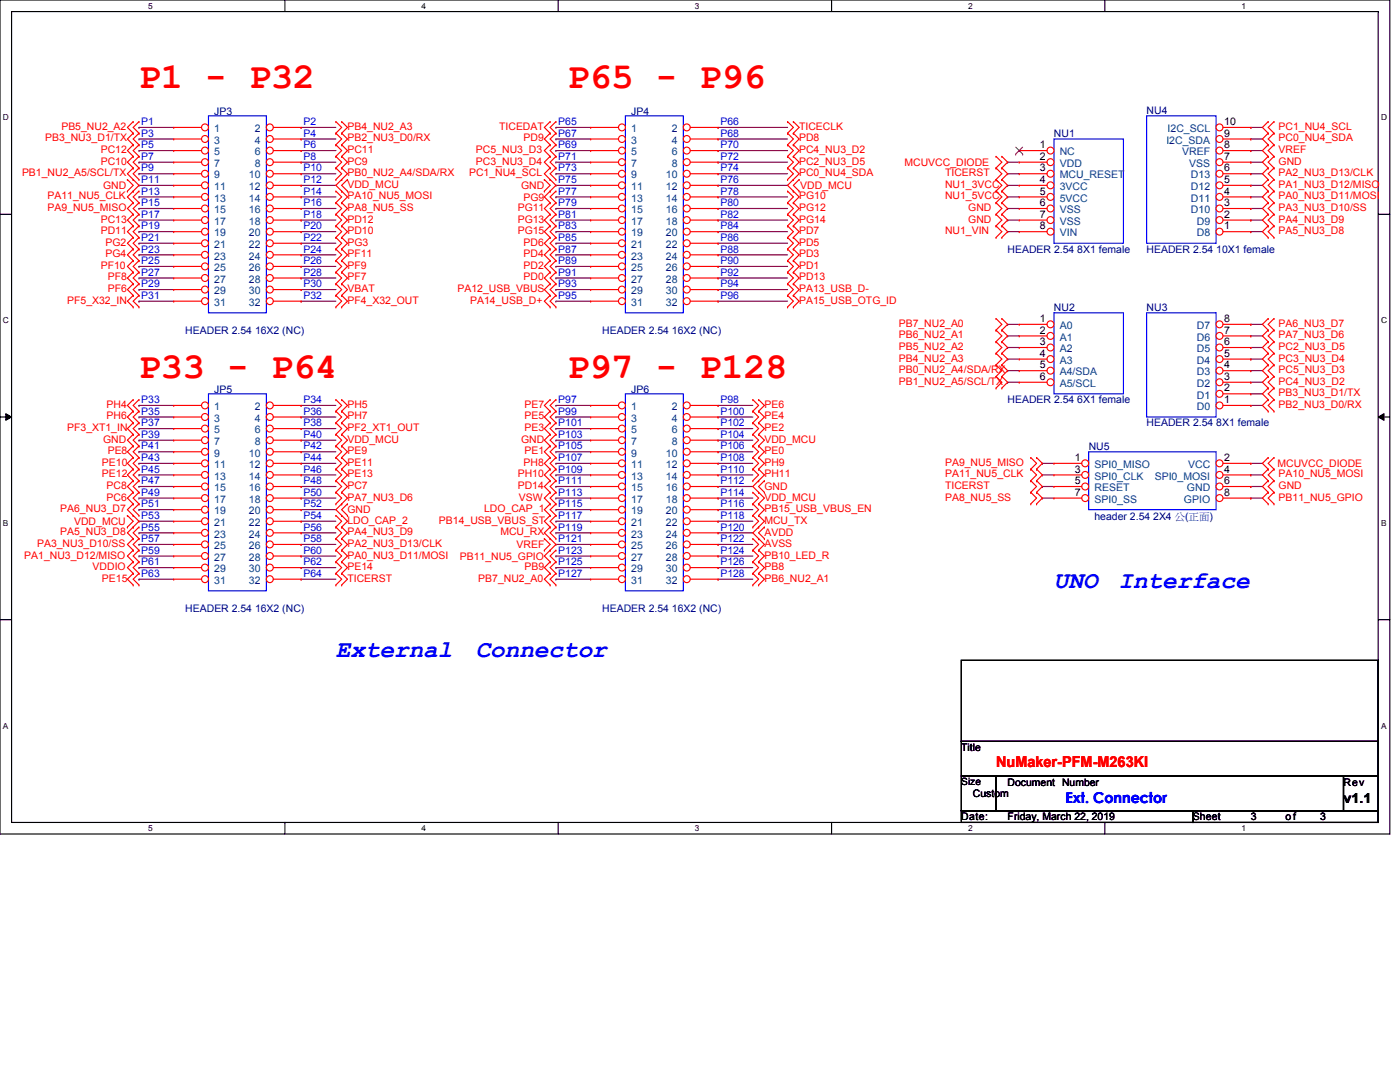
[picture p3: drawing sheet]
<svg xmlns="http://www.w3.org/2000/svg" width="279mm" height="216mm" viewBox="0 0 279 216" stroke-linecap="round" stroke-linejoin="round" font-family="sans-serif">
<defs><g id="words">
<g font-size="7.3" fill="#f00">
<text x="27.7" y="17.6">P1 - P32</text>
<text x="113.3" y="17.6">P65 - P96</text>
<text x="27.7" y="75.4">P33 - P64</text>
<text x="113.3" y="75.4">P97 - P128</text>
</g>
<g font-size="4.9" fill="#00f">
<text x="210.3" y="117.3">UNO</text>
<text x="223.2" y="117.3">Interface</text>
<text x="67" y="131.2">External</text>
<text x="94.9" y="131.2">Connector</text>
</g>
<text font-size="3" fill="#f00" x="198.8" y="153">NuMaker-PFM-M263KI</text>
<text font-size="3" fill="#00f" x="212.6" y="160.2">Ext. Connector</text>
<text font-size="2.8" x="268.1" y="160.1">v1.1</text>
<g font-size="2.1" fill="#000080">
<text x="42.8" y="22.9">JP3</text>
<text x="126" y="22.9">JP4</text>
<text x="228.8" y="22.7">NU4</text>
<text x="210.3" y="27.3">NU1</text>
<text x="201.1" y="50.4">HEADER 2.54 8X1 female</text>
<text x="228.8" y="50.4">HEADER 2.54 10X1 female</text>
<text x="210.3" y="62">NU2</text>
<text x="228.8" y="62">NU3</text>
<text x="37" y="66.6">HEADER 2.54 16X2 (NC)</text>
<text x="120.2" y="66.6">HEADER 2.54 16X2 (NC)</text>
<text x="42.8" y="78.4">JP5</text>
<text x="126" y="78.4">JP6</text>
<text x="201.1" y="80.5">HEADER 2.54 6X1 female</text>
<text x="217.3" y="89.7">NU5</text>
<text x="228.8" y="85.1">HEADER 2.54 8X1 female</text>
<text x="218.4" y="103.8">header 2.54 2X4 公(正正)</text>
<text x="37" y="122.1">HEADER 2.54 16X2 (NC)</text>
<text x="120.2" y="122.1">HEADER 2.54 16X2 (NC)</text>
</g>
<g font-size="2.1" fill="#f00">
<text x="9" y="28.2">PB3_NU3_D1/TX</text>
<text x="12.2" y="25.9">PB5_NU2_A2</text>
<text x="69.3" y="25.9">PB4_NU2_A3</text>
<text x="69.3" y="28.2">PB2_NU3_D0/RX</text>
<text x="99.6" y="25.9">TICEDAT</text>
<text x="104.5" y="28.2">PD9</text>
<text x="159.5" y="25.9">TICECLK</text>
<text x="159.5" y="28.2">PD8</text>
<text x="255.2" y="25.9">PC1_NU4_SCL</text>
<text x="255.2" y="28.2">PC0_NU4_SDA</text>
<text x="4.4" y="35.2">PB1_NU2_A5/SCL/TX</text>
<text x="20.1" y="30.5">PC12</text>
<text x="20.1" y="32.9">PC10</text>
<text x="69.3" y="30.5">PC11</text>
<text x="69.3" y="32.9">PC9</text>
<text x="69.3" y="35.2">PB0_NU2_A4/SDA/RX</text>
<text x="93.6" y="35.2">PC1_NU4_SCL</text>
<text x="95" y="32.9">PC3_NU3_D4</text>
<text x="95" y="30.5">PC5_NU3_D3</text>
<text x="159.5" y="32.9">PC2_NU3_D5</text>
<text x="159.5" y="35.2">PC0_NU4_SDA</text>
<text x="159.5" y="30.5">PC4_NU3_D2</text>
<text x="180.5" y="33.1">MCUVCC_DIODE</text>
<text x="188.6" y="35.2">TICERST</text>
<text x="255.2" y="32.9">GND</text>
<text x="255.2" y="30.5">VREF</text>
<text x="255.2" y="35.2">PA2_NU3_D13/CLK</text>
<text x="9.5" y="39.8">PA11_NU5_CLK</text>
<text x="20.6" y="37.7">GND</text>
<text x="69.3" y="37.5">VDD_MCU</text>
<text x="69.3" y="39.8">PA10_NU5_MOSI</text>
<text x="104" y="37.7">GND</text>
<text x="104.5" y="40">PG9</text>
<text x="159.5" y="39.8">PG10</text>
<text x="159.7" y="37.7">VDD_MCU</text>
<text x="188.6" y="37.5">NU1_3VCC</text>
<text x="188.6" y="39.8">NU1_5VCC</text>
<text x="255.2" y="37.5">PA1_NU3_D12/MISO</text>
<text x="255.2" y="39.8">PA0_NU3_D11/MOSI</text>
<text x="9.5" y="42.1">PA9_NU5_MISO</text>
<text x="20.1" y="46.7">PD11</text>
<text x="20.1" y="44.4">PC13</text>
<text x="69.3" y="42.1">PA8_NU5_SS</text>
<text x="69.3" y="44.4">PD12</text>
<text x="69.3" y="46.7">PD10</text>
<text x="103.3" y="42.1">PG11</text>
<text x="103.3" y="44.4">PG13</text>
<text x="103.3" y="46.7">PG15</text>
<text x="159.5" y="46.7">PD7</text>
<text x="159.5" y="42.1">PG12</text>
<text x="159.5" y="44.4">PG14</text>
<text x="188.6" y="46.7">NU1_VIN</text>
<text x="193.2" y="42.1">GND</text>
<text x="193.2" y="44.4">GND</text>
<text x="255.2" y="42.1">PA3_NU3_D10/SS</text>
<text x="255.2" y="46.7">PA5_NU3_D8</text>
<text x="255.2" y="44.4">PA4_NU3_D9</text>
<text x="20.1" y="53.7">PF10</text>
<text x="21" y="49">PG2</text>
<text x="21" y="51.3">PG4</text>
<text x="69.3" y="49">PG3</text>
<text x="69.3" y="51.3">PF11</text>
<text x="69.3" y="53.7">PF9</text>
<text x="104.5" y="53.7">PD2</text>
<text x="104.5" y="49">PD6</text>
<text x="104.5" y="51.3">PD4</text>
<text x="159.5" y="51.3">PD3</text>
<text x="159.5" y="53.7">PD1</text>
<text x="159.5" y="49">PD5</text>
<text x="21.5" y="58.3">PF6</text>
<text x="21.5" y="56">PF8</text>
<text x="69.3" y="56">PF7</text>
<text x="69.3" y="58.3">VBAT</text>
<text x="91.3" y="58.3">PA12_USB_VBUS</text>
<text x="104.5" y="56">PD0</text>
<text x="159.5" y="58.3">PA13_USB_D-</text>
<text x="159.5" y="56">PD13</text>
<text x="13.4" y="60.6">PF5_X32_IN</text>
<text x="69.3" y="60.6">PF4_X32_OUT</text>
<text x="93.8" y="60.6">PA14_USB_D+</text>
<text x="159.5" y="60.6">PA15_USB_OTG_ID</text>
<text x="179.4" y="65.2">PB7_NU2_A0</text>
<text x="255.2" y="65.2">PA6_NU3_D7</text>
<text x="179.4" y="69.8">PB5_NU2_A2</text>
<text x="179.4" y="67.5">PB6_NU2_A1</text>
<text x="255.2" y="67.5">PA7_NU3_D6</text>
<text x="255.2" y="69.8">PC2_NU3_D5</text>
<text x="179.4" y="72.1">PB4_NU2_A3</text>
<text x="179.4" y="76.8">PB1_NU2_A5/SCL/TX</text>
<text x="179.4" y="74.5">PB0_NU2_A4/SDA/RX</text>
<text x="255.2" y="76.8">PC4_NU3_D2</text>
<text x="255.2" y="74.5">PC5_NU3_D3</text>
<text x="255.2" y="72.1">PC3_NU3_D4</text>
<text x="21.3" y="81.4">PH4</text>
<text x="21.3" y="83.7">PH6</text>
<text x="69.3" y="81.4">PH5</text>
<text x="69.3" y="83.7">PH7</text>
<text x="104.7" y="81.4">PE7</text>
<text x="104.7" y="83.7">PE5</text>
<text x="152.6" y="81.4">PE6</text>
<text x="152.6" y="83.7">PE4</text>
<text x="255.2" y="79.1">PB3_NU3_D1/TX</text>
<text x="255.2" y="81.4">PB2_NU3_D0/RX</text>
<text x="13.4" y="86">PF3_XT1_IN</text>
<text x="20.6" y="88.3">GND</text>
<text x="69.3" y="86">PF2_XT1_OUT</text>
<text x="69.3" y="88.3">VDD_MCU</text>
<text x="104" y="88.3">GND</text>
<text x="104.7" y="86">PE3</text>
<text x="152.6" y="86">PE2</text>
<text x="152.6" y="88.3">VDD_MCU</text>
<text x="20.3" y="95.3">PE12</text>
<text x="20.3" y="93">PE10</text>
<text x="21.5" y="90.6">PE8</text>
<text x="69.3" y="90.6">PE9</text>
<text x="69.3" y="93">PE11</text>
<text x="69.3" y="95.3">PE13</text>
<text x="103.3" y="95.3">PH10</text>
<text x="104.5" y="93">PH8</text>
<text x="104.7" y="90.6">PE1</text>
<text x="152.6" y="90.6">PE0</text>
<text x="152.6" y="93">PH9</text>
<text x="152.6" y="95.3">PH11</text>
<text x="188.6" y="93">PA9_NU5_MISO</text>
<text x="188.6" y="95.3">PA11_NU5_CLK</text>
<text x="254.9" y="93.2">MCUVCC_DIODE</text>
<text x="255.2" y="95.3">PA10_NU5_MOSI</text>
<text x="21.3" y="97.6">PC8</text>
<text x="21.3" y="99.9">PC6</text>
<text x="69.3" y="97.6">PC7</text>
<text x="69.3" y="99.9">PA7_NU3_D6</text>
<text x="103.3" y="97.6">PD14</text>
<text x="103.5" y="99.9">VSW</text>
<text x="152.6" y="97.8">GND</text>
<text x="152.6" y="99.9">VDD_MCU</text>
<text x="188.6" y="97.6">TICERST</text>
<text x="188.6" y="99.9">PA8_NU5_SS</text>
<text x="255.2" y="97.6">GND</text>
<text x="255.2" y="99.9">PB11_NU5_GPIO</text>
<text x="12" y="106.8">PA5_NU3_D8</text>
<text x="12" y="102.2">PA6_NU3_D7</text>
<text x="14.8" y="104.7">VDD_MCU</text>
<text x="69.3" y="102.4">GND</text>
<text x="69.3" y="104.5">LDO_CAP_2</text>
<text x="69.3" y="106.8">PA4_NU3_D9</text>
<text x="87.6" y="104.5">PB14_USB_VBUS_ST</text>
<text x="96.6" y="102.2">LDO_CAP_1</text>
<text x="99.9" y="106.8">MCU_RX</text>
<text x="152.6" y="107">AVDD</text>
<text x="152.6" y="102.2">PB15_USB_VBUS_EN</text>
<text x="152.6" y="104.5">MCU_TX</text>
<text x="4.9" y="111.4">PA1_NU3_D12/MISO</text>
<text x="7.4" y="109.1">PA3_NU3_D10/SS</text>
<text x="18.5" y="113.8">VDDIO</text>
<text x="69.3" y="109.1">PA2_NU3_D13/CLK</text>
<text x="69.3" y="111.4">PA0_NU3_D11/MOSI</text>
<text x="69.3" y="113.8">PE14</text>
<text x="91.8" y="111.7">PB11_NU5_GPIO</text>
<text x="103.1" y="109.4">VREF</text>
<text x="104.7" y="113.8">PB9</text>
<text x="152.6" y="113.8">PB8</text>
<text x="152.6" y="111.4">PB10_LED_R</text>
<text x="152.6" y="109.1">AVSS</text>
<text x="20.3" y="116.1">PE15</text>
<text x="69.3" y="116.1">TICERST</text>
<text x="95.5" y="116.1">PB7_NU2_A0</text>
<text x="152.6" y="116.1">PB6_NU2_A1</text>
</g>
<g font-size="2.1" fill="#00f">
<text x="28.2" y="25">P1</text>
<text x="28.2" y="29.6">P5</text>
<text x="28.2" y="27.3">P3</text>
<text x="60.6" y="25">P2</text>
<text x="60.6" y="27.3">P4</text>
<text x="60.6" y="29.6">P6</text>
<text x="111.4" y="27.3">P67</text>
<text x="111.4" y="25">P65</text>
<text x="111.4" y="29.6">P69</text>
<text x="143.8" y="25">P66</text>
<text x="143.8" y="29.6">P70</text>
<text x="143.8" y="27.3">P68</text>
<text x="28.2" y="31.9">P7</text>
<text x="28.2" y="34.2">P9</text>
<text x="60.6" y="31.9">P8</text>
<text x="60.6" y="34.2">P10</text>
<text x="111.4" y="34.2">P73</text>
<text x="111.4" y="31.9">P71</text>
<text x="143.8" y="31.9">P72</text>
<text x="143.8" y="34.2">P74</text>
<text x="28.2" y="36.5">P11</text>
<text x="28.2" y="38.8">P13</text>
<text x="28.2" y="41.1">P15</text>
<text x="60.6" y="36.5">P12</text>
<text x="60.6" y="38.8">P14</text>
<text x="60.6" y="41.1">P16</text>
<text x="111.4" y="36.5">P75</text>
<text x="111.4" y="38.8">P77</text>
<text x="111.4" y="41.1">P79</text>
<text x="143.8" y="36.5">P76</text>
<text x="143.8" y="41.1">P80</text>
<text x="143.8" y="38.8">P78</text>
<text x="28.2" y="43.5">P17</text>
<text x="28.2" y="45.8">P19</text>
<text x="60.6" y="43.5">P18</text>
<text x="60.6" y="45.8">P20</text>
<text x="111.4" y="43.5">P81</text>
<text x="111.4" y="45.8">P83</text>
<text x="143.8" y="43.5">P82</text>
<text x="143.8" y="45.8">P84</text>
<text x="28.2" y="48.1">P21</text>
<text x="28.2" y="50.4">P23</text>
<text x="28.2" y="52.7">P25</text>
<text x="60.6" y="48.1">P22</text>
<text x="60.6" y="50.4">P24</text>
<text x="60.6" y="52.7">P26</text>
<text x="111.4" y="48.1">P85</text>
<text x="111.4" y="50.4">P87</text>
<text x="111.4" y="52.7">P89</text>
<text x="143.8" y="48.1">P86</text>
<text x="143.8" y="50.4">P88</text>
<text x="143.8" y="52.7">P90</text>
<text x="28.2" y="55">P27</text>
<text x="28.2" y="57.3">P29</text>
<text x="28.2" y="59.6">P31</text>
<text x="60.6" y="55">P28</text>
<text x="60.6" y="57.3">P30</text>
<text x="60.6" y="59.6">P32</text>
<text x="111.4" y="55">P91</text>
<text x="111.4" y="57.3">P93</text>
<text x="111.4" y="59.6">P95</text>
<text x="143.8" y="57.3">P94</text>
<text x="143.8" y="55">P92</text>
<text x="143.8" y="59.6">P96</text>
<text x="28.2" y="82.7">P35</text>
<text x="28.2" y="80.4">P33</text>
<text x="60.6" y="82.7">P36</text>
<text x="60.6" y="80.4">P34</text>
<text x="111.4" y="82.7">P99</text>
<text x="111.4" y="80.4">P97</text>
<text x="143.8" y="80.4">P98</text>
<text x="143.8" y="82.7">P100</text>
<text x="28.2" y="89.7">P41</text>
<text x="28.2" y="87.4">P39</text>
<text x="28.2" y="85.1">P37</text>
<text x="60.6" y="89.7">P42</text>
<text x="60.6" y="87.4">P40</text>
<text x="60.6" y="85.1">P38</text>
<text x="111.4" y="89.7">P105</text>
<text x="111.4" y="87.4">P103</text>
<text x="111.4" y="85.1">P101</text>
<text x="143.8" y="85.1">P102</text>
<text x="143.8" y="87.4">P104</text>
<text x="143.8" y="89.7">P106</text>
<text x="28.2" y="92">P43</text>
<text x="28.2" y="94.3">P45</text>
<text x="60.6" y="92">P44</text>
<text x="60.6" y="94.3">P46</text>
<text x="111.4" y="92">P107</text>
<text x="111.4" y="94.3">P109</text>
<text x="143.8" y="92">P108</text>
<text x="143.8" y="94.3">P110</text>
<text x="28.2" y="96.6">P47</text>
<text x="28.2" y="98.9">P49</text>
<text x="28.2" y="101.2">P51</text>
<text x="60.6" y="96.6">P48</text>
<text x="60.6" y="98.9">P50</text>
<text x="60.6" y="101.2">P52</text>
<text x="111.4" y="96.6">P111</text>
<text x="111.4" y="98.9">P113</text>
<text x="111.4" y="101.2">P115</text>
<text x="143.8" y="98.9">P114</text>
<text x="143.8" y="101.2">P116</text>
<text x="143.8" y="96.6">P112</text>
<text x="28.2" y="103.5">P53</text>
<text x="28.2" y="105.9">P55</text>
<text x="60.6" y="103.5">P54</text>
<text x="60.6" y="105.9">P56</text>
<text x="111.4" y="103.5">P117</text>
<text x="111.4" y="105.9">P119</text>
<text x="143.8" y="103.5">P118</text>
<text x="143.8" y="105.9">P120</text>
<text x="28.2" y="108.2">P57</text>
<text x="28.2" y="110.5">P59</text>
<text x="28.2" y="112.8">P61</text>
<text x="60.6" y="108.2">P58</text>
<text x="60.6" y="110.5">P60</text>
<text x="60.6" y="112.8">P62</text>
<text x="111.4" y="108.2">P121</text>
<text x="111.4" y="110.5">P123</text>
<text x="111.4" y="112.8">P125</text>
<text x="143.8" y="108.2">P122</text>
<text x="143.8" y="110.5">P124</text>
<text x="143.8" y="112.8">P126</text>
<text x="28.2" y="115.1">P63</text>
<text x="60.6" y="115.1">P64</text>
<text x="111.4" y="115.1">P127</text>
<text x="143.8" y="115.1">P128</text>
</g>
<g font-size="2.1" fill="#004080">
<text x="42.8" y="26.4">1</text>
<text x="42.8" y="28.7">3</text>
<text x="50.8" y="26.4">2</text>
<text x="50.8" y="28.7">4</text>
<text x="126" y="26.4">1</text>
<text x="126" y="28.7">3</text>
<text x="134" y="26.4">2</text>
<text x="134" y="28.7">4</text>
<text x="232.8" y="28.7">I2C_SDA</text>
<text x="233" y="26.4">I2C_SCL</text>
<text x="42.8" y="31">5</text>
<text x="42.8" y="33.3">7</text>
<text x="42.8" y="35.6">9</text>
<text x="49.7" y="35.6">10</text>
<text x="50.8" y="31">6</text>
<text x="50.8" y="33.3">8</text>
<text x="126" y="31">5</text>
<text x="126" y="33.3">7</text>
<text x="126" y="35.6">9</text>
<text x="132.9" y="35.6">10</text>
<text x="134" y="31">6</text>
<text x="134" y="33.3">8</text>
<text x="211.5" y="31">NC</text>
<text x="211.5" y="33.3">VDD</text>
<text x="211.5" y="35.6">MCU_RESET</text>
<text x="235.9" y="31">VREF</text>
<text x="237.3" y="33.3">VSS</text>
<text x="237.7" y="35.6">D13</text>
<text x="42.8" y="37.9">11</text>
<text x="42.8" y="40.2">13</text>
<text x="49.7" y="37.9">12</text>
<text x="49.7" y="40.2">14</text>
<text x="126" y="37.9">11</text>
<text x="126" y="40.2">13</text>
<text x="132.9" y="37.9">12</text>
<text x="132.9" y="40.2">14</text>
<text x="211.5" y="37.9">3VCC</text>
<text x="211.5" y="40.2">5VCC</text>
<text x="237.7" y="40.2">D11</text>
<text x="237.7" y="37.9">D12</text>
<text x="42.8" y="42.6">15</text>
<text x="42.8" y="44.9">17</text>
<text x="42.8" y="47.2">19</text>
<text x="49.7" y="42.6">16</text>
<text x="49.7" y="44.9">18</text>
<text x="49.7" y="47.2">20</text>
<text x="126" y="42.6">15</text>
<text x="126" y="44.9">17</text>
<text x="126" y="47.2">19</text>
<text x="132.9" y="42.6">16</text>
<text x="132.9" y="44.9">18</text>
<text x="132.9" y="47.2">20</text>
<text x="211.5" y="42.6">VSS</text>
<text x="211.5" y="44.9">VSS</text>
<text x="211.5" y="47.2">VIN</text>
<text x="237.7" y="42.6">D10</text>
<text x="238.9" y="47.2">D8</text>
<text x="238.9" y="44.9">D9</text>
<text x="42.8" y="49.5">21</text>
<text x="42.8" y="51.8">23</text>
<text x="49.7" y="49.5">22</text>
<text x="49.7" y="51.8">24</text>
<text x="126" y="49.5">21</text>
<text x="126" y="51.8">23</text>
<text x="132.9" y="49.5">22</text>
<text x="132.9" y="51.8">24</text>
<text x="42.8" y="54.1">25</text>
<text x="42.8" y="56.4">27</text>
<text x="42.8" y="58.7">29</text>
<text x="49.7" y="54.1">26</text>
<text x="49.7" y="56.4">28</text>
<text x="49.7" y="58.7">30</text>
<text x="126" y="54.1">25</text>
<text x="126" y="56.4">27</text>
<text x="126" y="58.7">29</text>
<text x="132.9" y="54.1">26</text>
<text x="132.9" y="56.4">28</text>
<text x="132.9" y="58.7">30</text>
<text x="42.8" y="61">31</text>
<text x="49.7" y="61">32</text>
<text x="126" y="61">31</text>
<text x="132.9" y="61">32</text>
<text x="211.5" y="65.7">A0</text>
<text x="238.9" y="65.7">D7</text>
<text x="211.5" y="68">A1</text>
<text x="211.5" y="70.3">A2</text>
<text x="238.9" y="70.3">D5</text>
<text x="238.9" y="68">D6</text>
<text x="211.5" y="72.6">A3</text>
<text x="211.5" y="74.9">A4/SDA</text>
<text x="211.5" y="77.2">A5/SCL</text>
<text x="238.9" y="77.2">D2</text>
<text x="238.9" y="74.9">D3</text>
<text x="238.9" y="72.6">D4</text>
<text x="42.8" y="81.8">1</text>
<text x="50.8" y="81.8">2</text>
<text x="126" y="81.8">1</text>
<text x="134" y="81.8">2</text>
<text x="238.9" y="81.8">D0</text>
<text x="238.9" y="79.5">D1</text>
<text x="42.8" y="84.2">3</text>
<text x="42.8" y="86.5">5</text>
<text x="42.8" y="88.8">7</text>
<text x="50.8" y="84.2">4</text>
<text x="50.8" y="86.5">6</text>
<text x="50.8" y="88.8">8</text>
<text x="126" y="84.2">3</text>
<text x="126" y="86.5">5</text>
<text x="126" y="88.8">7</text>
<text x="134" y="84.2">4</text>
<text x="134" y="86.5">6</text>
<text x="134" y="88.8">8</text>
<text x="42.8" y="91.1">9</text>
<text x="42.8" y="93.4">11</text>
<text x="42.8" y="95.7">13</text>
<text x="49.7" y="91.1">10</text>
<text x="49.7" y="93.4">12</text>
<text x="49.7" y="95.7">14</text>
<text x="126" y="91.1">9</text>
<text x="126" y="93.4">11</text>
<text x="126" y="95.7">13</text>
<text x="132.9" y="91.1">10</text>
<text x="132.9" y="93.4">12</text>
<text x="132.9" y="95.7">14</text>
<text x="218.4" y="93.4">SPI0_MISO</text>
<text x="218.4" y="95.7">SPI0_CLK</text>
<text x="230.4" y="95.7">SPI0_MOSI</text>
<text x="237.1" y="93.4">VCC</text>
<text x="42.8" y="98">15</text>
<text x="42.8" y="100.3">17</text>
<text x="49.7" y="98">16</text>
<text x="49.7" y="100.3">18</text>
<text x="126" y="98">15</text>
<text x="126" y="100.3">17</text>
<text x="132.9" y="98">16</text>
<text x="132.9" y="100.3">18</text>
<text x="218.4" y="98">RESET</text>
<text x="218.4" y="100.3">SPI0_SS</text>
<text x="236.3" y="100.3">GPIO</text>
<text x="236.9" y="98">GND</text>
<text x="42.8" y="102.6">19</text>
<text x="42.8" y="105">21</text>
<text x="42.8" y="107.3">23</text>
<text x="49.7" y="102.6">20</text>
<text x="49.7" y="105">22</text>
<text x="49.7" y="107.3">24</text>
<text x="126" y="102.6">19</text>
<text x="126" y="105">21</text>
<text x="126" y="107.3">23</text>
<text x="132.9" y="102.6">20</text>
<text x="132.9" y="105">22</text>
<text x="132.9" y="107.3">24</text>
<text x="42.8" y="109.6">25</text>
<text x="42.8" y="111.9">27</text>
<text x="49.7" y="109.6">26</text>
<text x="49.7" y="111.9">28</text>
<text x="126" y="109.6">25</text>
<text x="126" y="111.9">27</text>
<text x="132.9" y="109.6">26</text>
<text x="132.9" y="111.9">28</text>
<text x="42.8" y="114.2">29</text>
<text x="42.8" y="116.5">31</text>
<text x="49.7" y="114.2">30</text>
<text x="49.7" y="116.5">32</text>
<text x="126" y="114.2">29</text>
<text x="126" y="116.5">31</text>
<text x="132.9" y="114.2">30</text>
<text x="132.9" y="116.5">32</text>
</g>
<g font-size="2.1">
<text x="207.5" y="29.6">1</text>
<text x="244.3" y="29.6">8</text>
<text x="244.3" y="27.3">9</text>
<text x="244.3" y="25">10</text>
<text x="207.5" y="31.9">2</text>
<text x="207.5" y="34.2">3</text>
<text x="244.3" y="34.2">6</text>
<text x="244.3" y="31.9">7</text>
<text x="207.5" y="36.5">4</text>
<text x="207.5" y="38.8">5</text>
<text x="207.5" y="41.1">6</text>
<text x="244.3" y="41.1">3</text>
<text x="244.3" y="38.8">4</text>
<text x="244.3" y="36.5">5</text>
<text x="207.5" y="43.4">7</text>
<text x="207.5" y="45.8">8</text>
<text x="244.3" y="45.8">1</text>
<text x="244.3" y="43.4">2</text>
<text x="207.5" y="64.2">1</text>
<text x="244.3" y="64.2">8</text>
<text x="207.5" y="66.6">2</text>
<text x="207.5" y="68.9">3</text>
<text x="207.5" y="71.2">4</text>
<text x="244.3" y="71.2">5</text>
<text x="244.3" y="68.9">6</text>
<text x="244.3" y="66.6">7</text>
<text x="207.5" y="73.5">5</text>
<text x="207.5" y="75.8">6</text>
<text x="244.3" y="75.8">3</text>
<text x="244.3" y="73.5">4</text>
<text x="244.3" y="80.4">1</text>
<text x="244.3" y="78.1">2</text>
<text x="214.5" y="92">1</text>
<text x="214.5" y="94.3">3</text>
<text x="244.3" y="92">2</text>
<text x="244.3" y="94.3">4</text>
<text x="214.5" y="96.6">5</text>
<text x="214.5" y="98.9">7</text>
<text x="244.3" y="96.6">6</text>
<text x="244.3" y="98.9">8</text>
<text x="191.8" y="149.8">Title</text>
<text x="194.2" y="159.1">Custom</text>
<text x="201.1" y="156.7">Document Number</text>
<text x="268.1" y="156.7">Rev</text>
<text x="191.8" y="163.7">Date:</text>
<text x="201.1" y="163.7">Friday, March 22, 2019</text>
<text x="238.1" y="163.7">Sheet</text>
<text x="249.6" y="163.7">3</text>
<text x="256.6" y="163.7">of</text>
<text x="263.5" y="163.7">3</text>
</g>
<text font-size="2" x="191.8" y="156.7">Size</text>
<g font-size="1.7">
<text x="29.6" y="1.7">5</text>
<text x="84.1" y="1.7">4</text>
<text x="138.7" y="1.7">3</text>
<text x="193.2" y="1.7">2</text>
<text x="247.8" y="1.7">1</text>
<text x=".6" y="24">D</text>
<text x="275.6" y="24">D</text>
<text x=".6" y="64.5">C</text>
<text x="275.6" y="64.5">C</text>
<text x=".6" y="104.9">B</text>
<text x="275.6" y="104.9">B</text>
<text x=".6" y="145.4">A</text>
<text x="275.6" y="145.4">A</text>
<text x="29.6" y="165.8">5</text>
<text x="84.1" y="165.8">4</text>
<text x="138.7" y="165.8">3</text>
<text x="193.2" y="165.8">2</text>
<text x="247.8" y="165.8">1</text>
</g>
</g></defs>
<path d="M0 0h277.4v166.4h-277.4zM2.3 2.3h272.8v161.8h-272.8z" fill="none" stroke="#000" stroke-width=".23"/>
<g fill="#fff">
<path d="M29.6 .2h.9v1.9h-.9z"/>
<path d="M29.6 164.3h.9v1.9h-.9z"/>
</g>
<path d="M56.9 0v2.3M56.9 164.1v2.3" fill="none" stroke="#000" stroke-width=".23"/>
<g fill="#fff">
<path d="M84.1 .2h1v1.9h-1z"/>
<path d="M84.1 164.3h1v1.9h-1z"/>
</g>
<path d="M111.4 0v2.3M111.4 164.1v2.3" fill="none" stroke="#000" stroke-width=".23"/>
<g fill="#fff">
<path d="M138.7 .2h.9v1.9h-.9z"/>
<path d="M138.7 164.3h.9v1.9h-.9z"/>
</g>
<path d="M166 0v2.3M166 164.1v2.3" fill="none" stroke="#000" stroke-width=".23"/>
<g fill="#fff">
<path d="M193.2 .2h1v1.9h-1z"/>
<path d="M193.2 164.3h1v1.9h-1z"/>
</g>
<path d="M220.5 0v2.3M220.5 164.1v2.3" fill="none" stroke="#000" stroke-width=".23"/>
<g fill="#fff">
<path d="M247.8 .2h.9v1.9h-.9z"/>
<path d="M247.8 164.3h.9v1.9h-.9z"/>
<path d="M.6 22.5h1.2v1.9h-1.2z"/>
<path d="M275.6 22.5h1.2v1.9h-1.2z"/>
<path d="M.6 63h1.2v1.8h-1.2z"/>
<path d="M275.6 63h1.2v1.8h-1.2z"/>
</g>
<path d="M0 42.8h2.3M275.1 42.8h2.3" fill="none" stroke="#000" stroke-width=".23"/>
<g fill="#fff">
<path d="M.6 103.4h1.1v1.9h-1.1z"/>
<path d="M275.6 103.4h1.1v1.9h-1.1z"/>
</g>
<path d="M0 83.2h2.3M275.1 83.2h2.3" fill="none" stroke="#000" stroke-width=".23"/>
<path d="M1.2 82.5l1.1 .7-1.1 .7zM275.1 83.2l1.1-.7v1.4z" fill="#000"/>
<path d="M1.2 82.5l1.1 .7-1.1 .7zM275.1 83.2l1.1-.7v1.4z" fill="none" stroke="#000" stroke-width=".2"/>
<g fill="#fff">
<path d="M.6 143.9h1.1v1.8h-1.1z"/>
<path d="M275.6 143.9h1.1v1.8h-1.1z"/>
</g>
<path d="M0 123.7h2.3M191.8 131.7h83.3v16.2h-83.3zM275.1 123.7h2.3M191.8 147.9h83.3v7h-83.3zM191.8 154.9h7v6.9h-7zM198.8 154.9h69.3v6.9h-69.3zM268.1 154.9h7v6.9h-7zM191.8 161.8h46.3v2.3h-46.3zM238.1 161.8h37v2.3h-37z" fill="none" stroke="#000" stroke-width=".23"/>
<g fill="none" stroke="#800040" stroke-width=".23">
<path d="M27.7 25.4h.1M27.7 30h.1M27.7 32.4h.1M27.7 27.7h.1M27.7 34.7h.1M27.7 37h.1M27.7 39.3h.1M27.7 25.4h7M27.7 30h7M27.7 32.4h7M27.7 27.7h7M27.7 34.7h7"/>
<path d="M27.7 37h7M27.7 39.3h7M60.1 25.4h.1M60.1 27.7h.1M60.1 30h.1M60.1 32.4h.1M60.1 34.7h.1M60.1 37h.1M60.1 39.3h.1M60.1 25.4h6.9M60.1 30h6.9M60.1 32.4h6.9"/>
<path d="M60.1 27.7h6.9M60.1 34.7h6.9M60.1 37h6.9M60.1 39.3h6.9M110.9 27.7h.1M110.9 25.4h.1M110.9 37h.1M110.9 34.7h.1M110.9 32.4h.1M110.9 39.3h.1M110.9 30h.1M110.9 25.4h7"/>
<path d="M110.9 30h7M110.9 32.4h7M110.9 27.7h7M110.9 34.7h7M110.9 37h7M110.9 39.3h7M143.3 25.4h.1M143.3 32.4h.1M143.3 30h.1M143.3 27.7h.1M143.3 37h.1M143.3 34.7h.1"/>
<path d="M143.3 39.3h.1M143.3 25.4h13.9M143.3 30h13.9M143.3 32.4h13.9M143.3 27.7h13.9M143.3 34.7h13.9M143.3 37h13.9M143.3 39.3h13.9M201.1 34.7h.1M201.1 39.3h.1M201.1 37h.1M201.1 32.4h.1"/>
<path d="M201.1 32.4h2.3M201.1 34.7h2.3M201.1 37h2.3M201.1 39.3h2.3M249.6 25.4h.1M249.6 27.7h.1M249.6 30h.1M249.6 32.4h.1M249.6 34.7h.1M249.6 37h.1M249.6 39.3h.1M249.6 25.4h2.3"/>
<path d="M249.6 30h2.3M249.6 32.4h2.3M249.6 27.7h2.3M249.6 34.7h2.3M249.6 37h2.3M249.6 39.3h2.3M27.7 41.6h.1M27.7 43.9h.1M27.7 46.2h.1M27.7 48.5h.1M27.7 50.9h.1M27.7 53.2h.1"/>
<path d="M27.7 55.5h.1M27.7 57.8h.1M27.7 41.6h7M27.7 43.9h7M27.7 46.2h7M27.7 48.5h7M27.7 50.9h7M27.7 53.2h7M27.7 55.5h7M27.7 57.8h7M60.1 41.6h.1M60.1 43.9h.1"/>
<path d="M60.1 46.2h.1M60.1 48.5h.1M60.1 50.9h.1M60.1 53.2h.1M60.1 55.5h.1M60.1 57.8h.1M60.1 41.6h6.9M60.1 43.9h6.9M60.1 46.2h6.9M60.1 48.5h6.9M60.1 50.9h6.9M60.1 53.2h6.9"/>
<path d="M60.1 55.5h6.9M60.1 57.8h6.9M110.9 41.6h.1M110.9 43.9h.1M110.9 48.5h.1M110.9 46.2h.1M110.9 50.9h.1M110.9 53.2h.1M110.9 55.5h.1M110.9 57.8h.1M110.9 41.6h7M110.9 43.9h7"/>
<path d="M110.9 46.2h7M110.9 48.5h7M110.9 50.9h7M110.9 53.2h7M110.9 55.5h7M110.9 57.8h7M143.3 48.5h.1M143.3 43.9h.1M143.3 50.9h.1M143.3 46.2h.1M143.3 57.8h.1M143.3 55.5h.1"/>
<path d="M143.3 53.2h.1M143.3 41.6h.1M143.3 41.6h13.9M143.3 43.9h13.9M143.3 46.2h13.9M143.3 48.5h13.9M143.3 50.9h13.9M143.3 53.2h13.9M143.3 55.5h13.9M143.3 57.8h13.9M201.1 41.6h.1M201.1 43.9h.1"/>
<path d="M201.1 46.2h.1M201.1 41.6h2.3M201.1 43.9h2.3M201.1 46.2h2.3M249.6 41.6h.1M249.6 43.9h.1M249.6 46.2h.1M249.6 41.6h2.3M249.6 43.9h2.3M249.6 46.2h2.3M27.7 60.1h.1M27.7 60.1h7"/>
<path d="M60.1 60.1h.1M60.1 60.1h6.9M110.9 60.1h.1M110.9 60.1h7M143.3 60.1h.1M143.3 60.1h13.9M201.1 64.7h.1M201.1 67h.1M201.1 69.3h.1M201.1 71.7h.1M201.1 74h.1M201.1 76.3h.1"/>
<path d="M201.1 64.7h2.3M201.1 67h2.3M201.1 69.3h2.3M201.1 71.7h2.3M201.1 74h2.3M201.1 76.3h2.3M249.6 64.7h.1M249.6 67h.1M249.6 69.3h.1M249.6 71.7h.1M249.6 74h.1M249.6 76.3h.1"/>
<path d="M249.6 78.6h.1M249.6 64.7h2.3M249.6 67h2.3M249.6 69.3h2.3M249.6 71.7h2.3M249.6 74h2.3M249.6 76.3h2.3M249.6 78.6h2.3M27.7 83.2h.1M27.7 80.9h.1M27.7 92.5h.1M27.7 90.1h.1"/>
<path d="M27.7 87.8h.1M27.7 85.5h.1M27.7 94.8h.1M27.7 97.1h.1M27.7 99.4h.1M27.7 83.2h7M27.7 80.9h7M27.7 92.5h7M27.7 90.1h7M27.7 87.8h7M27.7 85.5h7M27.7 94.8h7"/>
<path d="M27.7 97.1h7M27.7 99.4h7M60.1 83.2h.1M60.1 80.9h.1M60.1 92.5h.1M60.1 90.1h.1M60.1 87.8h.1M60.1 85.5h.1M60.1 94.8h.1M60.1 97.1h.1M60.1 99.4h.1M60.1 83.2h6.9"/>
<path d="M60.1 80.9h6.9M60.1 92.5h6.9M60.1 90.1h6.9M60.1 87.8h6.9M60.1 85.5h6.9M60.1 94.8h6.9M60.1 97.1h6.9M60.1 99.4h6.9M110.9 83.2h.1M110.9 80.9h.1M110.9 92.5h.1M110.9 90.1h.1"/>
<path d="M110.9 87.8h.1M110.9 85.5h.1M110.9 94.8h.1M110.9 97.1h.1M110.9 99.4h.1M110.9 83.2h7M110.9 80.9h7M110.9 92.5h7M110.9 90.1h7M110.9 87.8h7M110.9 85.5h7M110.9 94.8h7"/>
<path d="M110.9 97.1h7M110.9 99.4h7M143.3 99.4h.1M143.3 80.9h.1M143.3 83.2h.1M143.3 85.5h.1M143.3 87.8h.1M143.3 90.1h.1M143.3 92.5h.1M143.3 94.8h.1M143.3 97.1h.1M143.3 83.2h6.9"/>
<path d="M143.3 80.9h6.9M143.3 92.5h6.9M143.3 90.1h6.9M143.3 87.8h6.9M143.3 85.5h6.9M143.3 94.8h6.9M143.3 97.1h6.9M143.3 99.4h6.9M208 92.5h.1M208 94.8h.1M208 97.1h.1M208 99.4h.1"/>
<path d="M208 92.5h2.3M208 94.8h2.3M208 97.1h2.3M208 99.4h2.3M249.6 80.9h.1M249.6 92.5h.1M249.6 94.8h.1M249.6 97.1h.1M249.6 99.4h.1M249.6 80.9h2.3M249.6 92.5h2.3M249.6 94.8h2.3"/>
<path d="M249.6 97.1h2.3M249.6 99.4h2.3M27.7 104h.1M27.7 101.7h.1M27.7 106.3h.1M27.7 108.6h.1M27.7 110.9h.1M27.7 113.3h.1M27.7 115.6h.1M27.7 104h7M27.7 101.7h7M27.7 106.3h7"/>
<path d="M27.7 108.6h7M27.7 110.9h7M27.7 113.3h7M27.7 115.6h7M60.1 104h.1M60.1 101.7h.1M60.1 106.3h.1M60.1 108.6h.1M60.1 110.9h.1M60.1 113.3h.1M60.1 115.6h.1M60.1 104h6.9"/>
<path d="M60.1 101.7h6.9M60.1 106.3h6.9M60.1 108.6h6.9M60.1 110.9h6.9M60.1 113.3h6.9M60.1 115.6h6.9M110.9 104h.1M110.9 101.7h.1M110.9 106.3h.1M110.9 108.6h.1M110.9 110.9h.1M110.9 113.3h.1"/>
<path d="M110.9 115.6h.1M110.9 104h7M110.9 101.7h7M110.9 106.3h7M110.9 108.6h7M110.9 110.9h7M110.9 113.3h7M110.9 115.6h7M143.3 104h.1M143.3 101.7h.1M143.3 106.3h.1M143.3 108.6h.1"/>
<path d="M143.3 110.9h.1M143.3 113.3h.1M143.3 115.6h.1M143.3 104h6.9M143.3 101.7h6.9M143.3 106.3h6.9M143.3 108.6h6.9M143.3 110.9h6.9M143.3 113.3h6.9M143.3 115.6h6.9"/>
</g>
<g fill="none" stroke="#f00" stroke-width=".23">
<path d="M25.4 38.1h.1M25.4 35.8h.1M25.4 35.8l1.2 1.2-1.2 1.1M26.6 24.3h.1M26.6 26.6h.1M26.6 28.9h.1M26.6 31.2h.1M26.6 33.5h.1M26.6 35.8h.1M26.6 38.1h.1M26.6 24.3l-1.2 1.1 1.2 1.2M26.6 26.6l-1.2 1.1 1.2 1.2"/>
<path d="M26.6 28.9l-1.2 1.1 1.2 1.2M26.6 31.2l-1.2 1.2 1.2 1.1M26.6 33.5l-1.2 1.2 2.3 2.3-2.3 2.3 1.2 1.1M27.7 24.3h.1M27.7 26.6h.1M27.7 28.9h.1M27.7 31.2h.1M27.7 33.5h.1M27.7 35.8h.1M27.7 38.1h.1M27.7 24.3l-1.1 1.1 1.1 1.2M27.7 26.6l-1.1 1.1 1.1 1.2"/>
<path d="M27.7 28.9l-1.1 1.1 1.1 1.2M27.7 31.2l-1.1 1.2 1.1 1.1M27.7 33.5l-1.1 1.2 1.1 1.1M27.7 38.1l-1.1 1.2 1.1 1.1M67 26.6h.1M67 24.3h.1M67 28.9h.1M67 31.2h.1M67 33.5h.1M67 35.8h.1M67 38.1h.1M67 24.3l1.2 1.1-1.2 1.2"/>
<path d="M67 26.6l1.2 1.1-1.2 1.2M67 28.9l1.2 1.1-1.2 1.2M67 31.2l1.2 1.2-1.2 1.1M67 33.5l1.2 1.2-1.2 1.1M67 38.1l1.2 1.2-1.2 1.1M68.2 26.6h.1M68.2 24.3h.1M68.2 28.9h.1M68.2 31.2h.1M68.2 33.5h.1M68.2 35.8h.1M68.2 38.1h.1"/>
<path d="M68.2 24.3l1.1 1.1-1.1 1.2M68.2 26.6l1.1 1.1-1.1 1.2M68.2 28.9l1.1 1.1-1.1 1.2M68.2 31.2l1.1 1.2-1.1 1.1M68.2 33.5l1.1 1.2-2.3 2.3 2.3 2.3-1.1 1.1M69.3 38.1h.1M69.3 35.8h.1M69.3 35.8l-1.1 1.2 1.1 1.1M108.6 38.1h.1M108.6 35.8h.1M108.6 35.8l1.2 1.2-1.2 1.1M109.8 26.6h.1"/>
<path d="M109.8 24.3h.1M109.8 28.9h.1M109.8 33.5h.1M109.8 31.2h.1M109.8 35.8h.1M109.8 38.1h.1M109.8 31.2l-1.2 1.2 1.2 1.1M109.8 24.3l-1.2 1.1 1.2 1.2M109.8 26.6l-1.2 1.1 1.2 1.2M109.8 33.5l-1.2 1.2 2.3 2.3-2.3 2.3 1.2 1.1M109.8 28.9l-1.2 1.1 1.2 1.2M110.9 26.6h.1"/>
<path d="M110.9 24.3h.1M110.9 28.9h.1M110.9 33.5h.1M110.9 31.2h.1M110.9 35.8h.1M110.9 38.1h.1M110.9 26.6l-1.1 1.1 1.1 1.2M110.9 28.9l-1.1 1.1 1.1 1.2M110.9 24.3l-1.1 1.1 1.1 1.2M110.9 31.2l-1.1 1.2 1.1 1.1M110.9 33.5l-1.1 1.2 1.1 1.1M110.9 38.1l-1.1 1.2 1.1 1.1"/>
<path d="M157.2 26.6h.1M157.2 24.3h.1M157.2 28.9h.1M157.2 33.5h.1M157.2 31.2h.1M157.2 35.8h.1M157.2 38.1h.1M157.2 24.3l1.1 1.1-1.1 1.2M157.2 26.6l1.1 1.1-1.1 1.2M157.2 31.2l1.1 1.2-1.1 1.1M157.2 33.5l1.1 1.2-1.1 1.1M157.2 28.9l1.1 1.1-1.1 1.2"/>
<path d="M157.2 38.1l1.1 1.2-1.1 1.1M158.3 26.6h.1M158.3 24.3h.1M158.3 28.9h.1M158.3 33.5h.1M158.3 31.2h.1M158.3 35.8h.1M158.3 38.1h.1M158.3 24.3l1.2 1.1-1.2 1.2M158.3 26.6l1.2 1.1-1.2 1.2M158.3 31.2l1.2 1.2-1.2 1.1M158.3 33.5l1.2 1.2-2.3 2.3 2.3 2.3-1.2 1.1"/>
<path d="M158.3 28.9l1.2 1.1-1.2 1.2M159.5 38.1h.1M159.5 35.8h.1M159.5 35.8l-1.2 1.2 1.2 1.1M198.8 33.5h.1M198.8 35.8h.1M198.8 38.1h.1M198.8 31.2h.1M198.8 33.5l1.1 1.2-1.1 1.1M198.8 35.8l1.1 1.2-1.1 1.1M198.8 38.1l1.1 1.2-1.1 1.1M198.8 31.2l1.1 1.2-1.1 1.1"/>
<path d="M199.9 35.8h.1M199.9 33.5h.1M199.9 38.1h.1M199.9 31.2h.1M199.9 33.5l1.2 1.2-1.2 1.1M199.9 35.8l1.2 1.2-1.2 1.1M199.9 38.1l1.2 1.2-1.2 1.1M199.9 31.2l1.2 1.2-1.2 1.1M253.1 24.3h.1M253.1 26.6h.1M253.1 28.9h.1M253.1 31.2h.1"/>
<path d="M253.1 33.5h.1M253.1 35.8h.1M253.1 38.1h.1M253.1 24.3l-1.2 1.1 1.2 1.2M253.1 26.6l-1.2 1.1 1.2 1.2M253.1 31.2l-1.2 1.2 1.2 1.1M253.1 28.9l-1.2 1.1 1.2 1.2M253.1 33.5l-1.2 1.2 1.2 1.1M253.1 35.8l-1.2 1.2 1.2 1.1M253.1 38.1l-1.2 1.2 1.2 1.1M254.3 26.6h.1M254.3 24.3h.1"/>
<path d="M254.3 28.9h.1M254.3 33.5h.1M254.3 31.2h.1M254.3 35.8h.1M254.3 38.1h.1M254.3 24.3l-1.2 1.1 1.2 1.2M254.3 26.6l-1.2 1.1 1.2 1.2M254.3 31.2l-1.2 1.2 1.2 1.1M254.3 28.9l-1.2 1.1 1.2 1.2M254.3 33.5l-1.2 1.2 1.2 1.1M254.3 35.8l-1.2 1.2 1.2 1.1M254.3 38.1l-1.2 1.2 1.2 1.1"/>
<path d="M26.6 40.4h.1M26.6 42.8h.1M26.6 47.4h.1M26.6 45.1h.1M26.6 58.9h.1M26.6 56.6h.1M26.6 49.7h.1M26.6 52h.1M26.6 54.3h.1M26.6 40.4l-1.2 1.2 1.2 1.2M26.6 45.1l-1.2 1.1 1.2 1.2M26.6 58.9l-1.2 1.2 1.2 1.2"/>
<path d="M26.6 56.6l-1.2 1.2 1.2 1.1M26.6 42.8l-1.2 1.1 1.2 1.2M26.6 47.4l-1.2 1.1 1.2 1.2M26.6 49.7l-1.2 1.2 1.2 1.1M26.6 52l-1.2 1.2 1.2 1.1M26.6 54.3l-1.2 1.2 1.2 1.1M27.7 40.4h.1M27.7 42.8h.1M27.7 47.4h.1M27.7 45.1h.1M27.7 58.9h.1M27.7 56.6h.1"/>
<path d="M27.7 49.7h.1M27.7 52h.1M27.7 54.3h.1M27.7 40.4l-1.1 1.2 1.1 1.2M27.7 45.1l-1.1 1.1 1.1 1.2M27.7 58.9l-1.1 1.2 1.1 1.2M27.7 56.6l-1.1 1.2 1.1 1.1M27.7 42.8l-1.1 1.1 1.1 1.2M27.7 47.4l-1.1 1.1 1.1 1.2M27.7 49.7l-1.1 1.2 1.1 1.1M27.7 52l-1.1 1.2 1.1 1.1M27.7 54.3l-1.1 1.2 1.1 1.1"/>
<path d="M67 40.4h.1M67 42.8h.1M67 45.1h.1M67 47.4h.1M67 56.6h.1M67 54.3h.1M67 58.9h.1M67 49.7h.1M67 52h.1M67 40.4l1.2 1.2-1.2 1.2M67 42.8l1.2 1.1-1.2 1.2M67 45.1l1.2 1.1-1.2 1.2"/>
<path d="M67 54.3l1.2 1.2-1.2 1.1M67 56.6l1.2 1.2-1.2 1.1M67 58.9l1.2 1.2-1.2 1.2M67 52l1.2 1.2-1.2 1.1M67 47.4l1.2 1.1-1.2 1.2M67 49.7l1.2 1.2-1.2 1.1M68.2 40.4h.1M68.2 42.8h.1M68.2 45.1h.1M68.2 47.4h.1M68.2 56.6h.1M68.2 54.3h.1"/>
<path d="M68.2 58.9h.1M68.2 49.7h.1M68.2 52h.1M68.2 40.4l1.1 1.2-1.1 1.2M68.2 42.8l1.1 1.1-1.1 1.2M68.2 45.1l1.1 1.1-1.1 1.2M68.2 54.3l1.1 1.2-1.1 1.1M68.2 56.6l1.1 1.2-1.1 1.1M68.2 58.9l1.1 1.2-1.1 1.2M68.2 49.7l1.1 1.2-1.1 1.1M68.2 52l1.1 1.2-1.1 1.1M68.2 47.4l1.1 1.1-1.1 1.2"/>
<path d="M109.8 54.3h.1M109.8 52h.1M109.8 56.6h.1M109.8 58.9h.1M109.8 49.7h.1M109.8 47.4h.1M109.8 40.4h.1M109.8 42.8h.1M109.8 45.1h.1M109.8 45.1l-1.2 1.1 1.2 1.2M109.8 49.7l-1.2 1.2 1.2 1.1M109.8 52l-1.2 1.2 1.2 1.1"/>
<path d="M109.8 54.3l-1.2 1.2 1.2 1.1M109.8 56.6l-1.2 1.2 1.2 1.1M109.8 58.9l-1.2 1.2 1.2 1.2M109.8 47.4l-1.2 1.1 1.2 1.2M109.8 40.4l-1.2 1.2 1.2 1.2M109.8 42.8l-1.2 1.1 1.2 1.2M110.9 54.3h.1M110.9 52h.1M110.9 56.6h.1M110.9 58.9h.1M110.9 49.7h.1M110.9 47.4h.1"/>
<path d="M110.9 40.4h.1M110.9 42.8h.1M110.9 45.1h.1M110.9 47.4l-1.1 1.1 1.1 1.2M110.9 49.7l-1.1 1.2 1.1 1.1M110.9 54.3l-1.1 1.2 1.1 1.1M110.9 56.6l-1.1 1.2 1.1 1.1M110.9 58.9l-1.1 1.2 1.1 1.2M110.9 52l-1.1 1.2 1.1 1.1M110.9 40.4l-1.1 1.2 1.1 1.2M110.9 45.1l-1.1 1.1 1.1 1.2M110.9 42.8l-1.1 1.1 1.1 1.2"/>
<path d="M157.2 52h.1M157.2 49.7h.1M157.2 54.3h.1M157.2 58.9h.1M157.2 56.6h.1M157.2 47.4h.1M157.2 45.1h.1M157.2 40.4h.1M157.2 42.8h.1M157.2 49.7l1.1 1.2-1.1 1.1M157.2 52l1.1 1.2-1.1 1.1M157.2 56.6l1.1 1.2-1.1 1.1"/>
<path d="M157.2 58.9l1.1 1.2-1.1 1.2M157.2 45.1l1.1 1.1-1.1 1.2M157.2 47.4l1.1 1.1-1.1 1.2M157.2 54.3l1.1 1.2-1.1 1.1M157.2 40.4l1.1 1.2-1.1 1.2M157.2 42.8l1.1 1.1-1.1 1.2M158.3 52h.1M158.3 49.7h.1M158.3 54.3h.1M158.3 58.9h.1M158.3 56.6h.1M158.3 47.4h.1"/>
<path d="M158.3 45.1h.1M158.3 40.4h.1M158.3 42.8h.1M158.3 49.7l1.2 1.2-1.2 1.1M158.3 52l1.2 1.2-1.2 1.1M158.3 56.6l1.2 1.2-1.2 1.1M158.3 58.9l1.2 1.2-1.2 1.2M158.3 45.1l1.2 1.1-1.2 1.2M158.3 47.4l1.2 1.1-1.2 1.2M158.3 54.3l1.2 1.2-1.2 1.1M158.3 40.4l1.2 1.2-1.2 1.2M158.3 42.8l1.2 1.1-1.2 1.2"/>
<path d="M198.8 40.4h.1M198.8 42.8h.1M198.8 45.1h.1M198.8 47.4h.1M198.8 40.4l1.1 1.2-1.1 1.2M198.8 42.8l1.1 1.1-1.1 1.2M198.8 45.1l1.1 1.1-1.1 1.2M199.9 42.8h.1M199.9 40.4h.1M199.9 45.1h.1M199.9 47.4h.1M199.9 40.4l1.2 1.2-1.2 1.2"/>
<path d="M199.9 42.8l1.2 1.1-1.2 1.2M199.9 45.1l1.2 1.1-1.2 1.2M253.1 40.4h.1M253.1 42.8h.1M253.1 45.1h.1M253.1 47.4h.1M253.1 40.4l-1.2 1.2 1.2 1.2M253.1 45.1l-1.2 1.1 1.2 1.2M253.1 42.8l-1.2 1.1 1.2 1.2M254.3 42.8h.1M254.3 40.4h.1M254.3 47.4h.1"/>
<path d="M254.3 45.1h.1M254.3 40.4l-1.2 1.2 1.2 1.2M254.3 45.1l-1.2 1.1 1.2 1.2M254.3 42.8l-1.2 1.1 1.2 1.2M26.6 61.3h.1M26.6 79.7h.1M26.6 79.7l-1.2 1.2 1.2 1.2M27.7 61.3h.1M27.7 79.7h.1M27.7 79.7l-1.1 1.2 1.1 1.2M67 61.3h.1M67 79.7h.1"/>
<path d="M67 79.7l1.2 1.2-1.2 1.2M68.2 61.3h.1M68.2 79.7h.1M68.2 79.7l1.1 1.2-1.1 1.2M109.8 61.3h.1M109.8 79.7h.1M109.8 79.7l-1.2 1.2 1.2 1.2M110.9 61.3h.1M110.9 79.7h.1M110.9 79.7l-1.1 1.2 1.1 1.2M150.2 79.7h.1M150.2 79.7l1.2 1.2-1.2 1.2"/>
<path d="M151.4 79.7h.1M151.4 79.7l1.2 1.2-1.2 1.2M157.2 61.3h.1M158.3 61.3h.1M198.8 63.6h.1M198.8 65.9h.1M198.8 68.2h.1M198.8 70.5h.1M198.8 72.8h.1M198.8 75.1h.1M198.8 77.4h.1M198.8 63.6l1.1 1.1-1.1 1.2"/>
<path d="M198.8 68.2l1.1 1.1-1.1 1.2M198.8 65.9l1.1 1.1-1.1 1.2M198.8 70.5l1.1 1.2-1.1 1.1M198.8 75.1l1.1 1.2-1.1 1.1M198.8 72.8l1.1 1.2-1.1 1.1M199.9 65.9h.1M199.9 63.6h.1M199.9 70.5h.1M199.9 68.2h.1M199.9 72.8h.1M199.9 77.4h.1M199.9 75.1h.1"/>
<path d="M199.9 63.6l1.2 1.1-1.2 1.2M199.9 68.2l1.2 1.1-1.2 1.2M199.9 65.9l1.2 1.1-1.2 1.2M199.9 70.5l1.2 1.2-1.2 1.1M199.9 75.1l1.2 1.2-1.2 1.1M199.9 72.8l1.2 1.2-1.2 1.1M253.1 77.4h.1M253.1 79.7h.1M253.1 75.1h.1M253.1 72.8h.1M253.1 63.6h.1M253.1 65.9h.1"/>
<path d="M253.1 68.2h.1M253.1 70.5h.1M253.1 77.4l-1.2 1.2 1.2 1.1M253.1 79.7l-1.2 1.2 1.2 1.2M253.1 75.1l-1.2 1.2 1.2 1.1M253.1 72.8l-1.2 1.2 1.2 1.1M253.1 63.6l-1.2 1.1 1.2 1.2M253.1 65.9l-1.2 1.1 1.2 1.2M253.1 68.2l-1.2 1.1 1.2 1.2M253.1 70.5l-1.2 1.2 1.2 1.1M254.3 79.7h.1M254.3 77.4h.1"/>
<path d="M254.3 75.1h.1M254.3 72.8h.1M254.3 65.9h.1M254.3 63.6h.1M254.3 68.2h.1M254.3 70.5h.1M254.3 77.4l-1.2 1.2 1.2 1.1M254.3 79.7l-1.2 1.2 1.2 1.2M254.3 75.1l-1.2 1.2 1.2 1.1M254.3 72.8l-1.2 1.2 1.2 1.1M254.3 63.6l-1.2 1.1 1.2 1.2M254.3 65.9l-1.2 1.1 1.2 1.2"/>
<path d="M254.3 68.2l-1.2 1.1 1.2 1.2M254.3 70.5l-1.2 1.2 1.2 1.1M26.6 95.9h.1M26.6 93.6h.1M26.6 98.2h.1M26.6 86.7h.1M26.6 84.4h.1M26.6 91.3h.1M26.6 89h.1M26.6 82.1h.1M26.6 84.4l-1.2 1.1 1.2 1.2M26.6 86.7l-1.2 1.1 1.2 1.2"/>
<path d="M26.6 89l-1.2 1.1 1.2 1.2M26.6 98.2l-1.2 1.2 1.2 1.1M26.6 93.6l-1.2 1.2 1.2 1.1M26.6 95.9l-1.2 1.2 1.2 1.1M26.6 91.3l-1.2 1.2 1.2 1.1M26.6 82.1l-1.2 1.1 1.2 1.2M27.7 95.9h.1M27.7 93.6h.1M27.7 98.2h.1M27.7 86.7h.1M27.7 84.4h.1M27.7 91.3h.1"/>
<path d="M27.7 89h.1M27.7 82.1h.1M27.7 82.1l-1.1 1.1 1.1 1.2M27.7 84.4l-1.1 1.1 1.1 1.2M27.7 98.2l-1.1 1.2 1.1 1.1M27.7 93.6l-1.1 1.2 1.1 1.1M27.7 95.9l-1.1 1.2 1.1 1.1M27.7 89l-1.1 1.1 1.1 1.2M27.7 91.3l-1.1 1.2 1.1 1.1M27.7 86.7l-1.1 1.1 1.1 1.2M67 86.7h.1M67 84.4h.1"/>
<path d="M67 91.3h.1M67 89h.1M67 93.6h.1M67 95.9h.1M67 98.2h.1M67 82.1h.1M67 84.4l1.2 1.1-1.2 1.2M67 89l1.2 1.1-1.2 1.2M67 91.3l1.2 1.2-1.2 1.1M67 93.6l1.2 1.2-1.2 1.1M67 95.9l1.2 1.2-1.2 1.1M67 98.2l1.2 1.2-1.2 1.1"/>
<path d="M67 82.1l1.2 1.1-1.2 1.2M67 86.7l1.2 1.1-1.2 1.2M68.2 86.7h.1M68.2 84.4h.1M68.2 91.3h.1M68.2 89h.1M68.2 93.6h.1M68.2 95.9h.1M68.2 98.2h.1M68.2 82.1h.1M68.2 84.4l1.1 1.1-1.1 1.2M68.2 89l1.1 1.1-1.1 1.2"/>
<path d="M68.2 91.3l1.1 1.2-1.1 1.1M68.2 93.6l1.1 1.2-1.1 1.1M68.2 95.9l1.1 1.2-1.1 1.1M68.2 98.2l1.1 1.2-2.3 2.3 2.3 2.3-1.1 1.2M68.2 86.7l1.1 1.1-1.1 1.2M68.2 82.1l1.1 1.1-1.1 1.2M109.8 98.2h.1M109.8 82.1h.1M109.8 84.4h.1M109.8 86.7h.1M109.8 91.3h.1M109.8 89h.1"/>
<path d="M109.8 93.6h.1M109.8 95.9h.1M109.8 82.1l-1.2 1.1 1.2 1.2M109.8 84.4l-1.2 1.1 1.2 1.2M109.8 95.9l-1.2 1.2 1.2 1.1M109.8 98.2l-1.2 1.2 1.2 1.1M109.8 89l-1.2 1.1 1.2 1.2M109.8 91.3l-1.2 1.2 1.2 1.1M109.8 93.6l-1.2 1.2 1.2 1.1M109.8 86.7l-1.2 1.1 1.2 1.2M110.9 98.2h.1M110.9 82.1h.1"/>
<path d="M110.9 84.4h.1M110.9 86.7h.1M110.9 91.3h.1M110.9 89h.1M110.9 93.6h.1M110.9 95.9h.1M110.9 98.2l-1.1 1.2 1.1 1.1M110.9 84.4l-1.1 1.1 1.1 1.2M110.9 93.6l-1.1 1.2 1.1 1.1M110.9 95.9l-1.1 1.2 1.1 1.1M110.9 82.1l-1.1 1.1 1.1 1.2M110.9 89l-1.1 1.1 1.1 1.2"/>
<path d="M110.9 86.7l-1.1 1.1 1.1 1.2M110.9 91.3l-1.1 1.2 1.1 1.1M150.2 98.2h.1M150.2 82.1h.1M150.2 84.4h.1M150.2 86.7h.1M150.2 91.3h.1M150.2 89h.1M150.2 93.6h.1M150.2 95.9h.1M150.2 82.1l1.2 1.1-1.2 1.2M150.2 91.3l1.2 1.2-1.2 1.1"/>
<path d="M150.2 84.4l1.2 1.1-1.2 1.2M150.2 86.7l1.2 1.1-1.2 1.2M150.2 93.6l1.2 1.2-1.2 1.1M150.2 98.2l1.2 1.2-1.2 1.1M150.2 89l1.2 1.1-1.2 1.2M151.4 95.9h.1M151.4 98.2h.1M151.4 82.1h.1M151.4 84.4h.1M151.4 86.7h.1M151.4 91.3h.1M151.4 89h.1"/>
<path d="M151.4 93.6h.1M151.4 82.1l1.2 1.1-1.2 1.2M151.4 89l1.2 1.1-1.2 1.2M151.4 91.3l1.2 1.2-1.2 1.1M151.4 86.7l1.2 1.1-1.2 1.2M151.4 93.6l1.2 1.2-2.4 2.3 1.2 1.1M151.4 98.2l1.2 1.2-1.2 1.1M151.4 84.4l1.2 1.1-1.2 1.2M152.6 98.2h.1M152.6 95.9h.1M152.6 95.9l-1.2 1.2 1.2 1.1M205.7 95.9h.1"/>
<path d="M205.7 98.2h.1M205.7 91.3h.1M205.7 93.6h.1M205.7 95.9l1.2 1.2-1.2 1.1M205.7 91.3l1.2 1.2-1.2 1.1M205.7 98.2l1.2 1.2-1.2 1.1M205.7 93.6l1.2 1.2-1.2 1.1M206.9 98.2h.1M206.9 95.9h.1M206.9 93.6h.1M206.9 91.3h.1M206.9 95.9l1.1 1.2-1.1 1.1"/>
<path d="M206.9 91.3l1.1 1.2-1.1 1.1M206.9 98.2l1.1 1.2-1.1 1.1M206.9 93.6l1.1 1.2-1.1 1.1M253.1 82.1h.1M253.1 93.6h.1M253.1 95.9h.1M253.1 98.2h.1M253.1 91.3h.1M253.1 93.6l-1.2 1.2 1.2 1.1M253.1 95.9l-1.2 1.2 1.2 1.1M253.1 98.2l-1.2 1.2 1.2 1.1M253.1 91.3l-1.2 1.2 1.2 1.1"/>
<path d="M254.3 82.1h.1M254.3 95.9h.1M254.3 93.6h.1M254.3 98.2h.1M254.3 91.3h.1M254.3 93.6l-1.2 1.2 1.2 1.1M254.3 95.9l-1.2 1.2 1.2 1.1M254.3 98.2l-1.2 1.2 1.2 1.1M254.3 91.3l-1.2 1.2 1.2 1.1M25.4 105.2h.1M25.4 102.9h.1M25.4 102.9l1.2 1.1-1.2 1.2"/>
<path d="M26.6 116.7h.1M26.6 114.4h.1M26.6 100.5h.1M26.6 107.5h.1M26.6 105.2h.1M26.6 109.8h.1M26.6 112.1h.1M26.6 102.9h.1M26.6 100.5l-1.2 1.2 2.3 2.3-2.3 2.3 1.2 1.2M26.6 114.4l-1.2 1.2 1.2 1.1M26.6 107.5l-1.2 1.1 1.2 1.2M26.6 109.8l-1.2 1.1 1.2 1.2"/>
<path d="M26.6 112.1l-1.2 1.2 1.2 1.1M27.7 116.7h.1M27.7 114.4h.1M27.7 100.5h.1M27.7 107.5h.1M27.7 105.2h.1M27.7 109.8h.1M27.7 112.1h.1M27.7 102.9h.1M27.7 100.5l-1.1 1.2 1.1 1.2M27.7 114.4l-1.1 1.2 1.1 1.1M27.7 105.2l-1.1 1.1 1.1 1.2"/>
<path d="M27.7 107.5l-1.1 1.1 1.1 1.2M27.7 109.8l-1.1 1.1 1.1 1.2M27.7 112.1l-1.1 1.2 1.1 1.1M67 100.5h.1M67 105.2h.1M67 102.9h.1M67 107.5h.1M67 109.8h.1M67 112.1h.1M67 114.4h.1M67 116.7h.1M67 102.9l1.2 1.1-1.2 1.2"/>
<path d="M67 105.2l1.2 1.1-1.2 1.2M67 107.5l1.2 1.1-1.2 1.2M67 109.8l1.2 1.1-1.2 1.2M67 112.1l1.2 1.2-1.2 1.1M67 114.4l1.2 1.2-1.2 1.1M68.2 100.5h.1M68.2 102.9h.1M68.2 105.2h.1M68.2 107.5h.1M68.2 109.8h.1M68.2 112.1h.1M68.2 114.4h.1"/>
<path d="M68.2 116.7h.1M68.2 105.2l1.1 1.1-1.1 1.2M68.2 107.5l1.1 1.1-1.1 1.2M68.2 109.8l1.1 1.1-1.1 1.2M68.2 112.1l1.1 1.2-1.1 1.1M68.2 114.4l1.1 1.2-1.1 1.1M69.3 102.9h.1M69.3 100.5h.1M69.3 100.5l-1.1 1.2 1.1 1.2M108.6 109.8h.1M108.6 107.5h.1M108.6 107.5l1.2 1.1-1.2 1.2"/>
<path d="M109.8 105.2h.1M109.8 102.9h.1M109.8 114.4h.1M109.8 112.1h.1M109.8 116.7h.1M109.8 100.5h.1M109.8 109.8h.1M109.8 107.5h.1M109.8 100.5l-1.2 1.2 1.2 1.2M109.8 102.9l-1.2 1.1 1.2 1.2M109.8 105.2l-1.2 1.1 2.3 2.3-2.3 2.3 1.2 1.2M109.8 112.1l-1.2 1.2 1.2 1.1"/>
<path d="M109.8 114.4l-1.2 1.2 1.2 1.1M110.9 105.2h.1M110.9 102.9h.1M110.9 114.4h.1M110.9 112.1h.1M110.9 116.7h.1M110.9 100.5h.1M110.9 109.8h.1M110.9 107.5h.1M110.9 105.2l-1.1 1.1 1.1 1.2M110.9 102.9l-1.1 1.1 1.1 1.2M110.9 112.1l-1.1 1.2 1.1 1.1"/>
<path d="M110.9 114.4l-1.1 1.2 1.1 1.1M110.9 109.8l-1.1 1.1 1.1 1.2M110.9 100.5l-1.1 1.2 1.1 1.2M150.2 114.4h.1M150.2 112.1h.1M150.2 100.5h.1M150.2 109.8h.1M150.2 107.5h.1M150.2 102.9h.1M150.2 105.2h.1M150.2 116.7h.1M150.2 112.1l1.2 1.2-1.2 1.1"/>
<path d="M150.2 114.4l1.2 1.2-1.2 1.1M150.2 109.8l1.2 1.1-1.2 1.2M150.2 107.5l1.2 1.1-1.2 1.2M150.2 100.5l1.2 1.2-1.2 1.2M150.2 102.9l1.2 1.1-1.2 1.2M151.4 114.4h.1M151.4 112.1h.1M151.4 100.5h.1M151.4 109.8h.1M151.4 105.2h.1M151.4 107.5h.1M151.4 102.9h.1"/>
<path d="M151.4 116.7h.1M151.4 114.4l1.2 1.2-1.2 1.1M151.4 112.1l1.2 1.2-1.2 1.1M151.4 109.8l1.2 1.1-1.2 1.2M151.4 102.9l1.2 1.1-2.4 2.3 2.4 2.3-1.2 1.2M151.4 100.5l1.2 1.2-1.2 1.2M152.6 107.5h.1M152.6 105.2h.1M152.6 105.2l-1.2 1.1 1.2 1.2M205.7 100.5h.1M206.9 100.5h.1M253.1 100.5h.1"/>
<path d="M254.3 100.5h.1"/>
</g>
<path d="M210.3 27.7h13.9v20.8h-13.9z" fill="none" stroke="#00f" stroke-width=".23"/>
<circle cx="209.6" cy="30" r=".69" fill="#fff"/>
<g fill="none" stroke="#f00" stroke-width=".23">
<path d="M203.4 30h.1M203.4 30h5.6"/>
<circle cx="209.6" cy="30" r=".69"/>
</g>
<path d="M202.7 30.7h.1M202.7 29.4l1.4 1.3M204.1 29.4l-1.4 1.3M204.1 30.7h.1" fill="none" stroke="#804000" stroke-width=".2"/>
<circle cx="209.6" cy="32.4" r=".69" fill="#fff"/>
<g fill="none" stroke="#f00" stroke-width=".23">
<path d="M203.4 32.4h.1M203.4 32.4h5.6"/>
<circle cx="209.6" cy="32.4" r=".69"/>
</g>
<circle cx="209.6" cy="34.7" r=".69" fill="#fff"/>
<g fill="none" stroke="#f00" stroke-width=".23">
<path d="M203.4 34.7h.1M203.4 34.7h5.6"/>
<circle cx="209.6" cy="34.7" r=".69"/>
</g>
<circle cx="209.6" cy="37" r=".69" fill="#fff"/>
<g fill="none" stroke="#f00" stroke-width=".23">
<path d="M203.4 37h.1M203.4 37h5.6"/>
<circle cx="209.6" cy="37" r=".69"/>
</g>
<circle cx="209.6" cy="39.3" r=".69" fill="#fff"/>
<g fill="none" stroke="#f00" stroke-width=".23">
<path d="M203.4 39.3h.1M203.4 39.3h5.6"/>
<circle cx="209.6" cy="39.3" r=".69"/>
</g>
<circle cx="209.6" cy="41.6" r=".69" fill="#fff"/>
<g fill="none" stroke="#f00" stroke-width=".23">
<path d="M203.4 41.6h.1M203.4 41.6h5.6"/>
<circle cx="209.6" cy="41.6" r=".69"/>
</g>
<circle cx="209.6" cy="43.9" r=".69" fill="#fff"/>
<g fill="none" stroke="#f00" stroke-width=".23">
<path d="M203.4 43.9h.1M203.4 43.9h5.6"/>
<circle cx="209.6" cy="43.9" r=".69"/>
</g>
<circle cx="209.6" cy="46.2" r=".69" fill="#fff"/>
<g fill="none" stroke="#f00" stroke-width=".23">
<path d="M203.4 46.2h.1M203.4 46.2h5.6"/>
<circle cx="209.6" cy="46.2" r=".69"/>
</g>
<path d="M217.3 90.1h25.4v11.6h-25.4z" fill="none" stroke="#00f" stroke-width=".23"/>
<circle cx="216.6" cy="92.5" r=".69" fill="#fff"/>
<g fill="none" stroke="#f00" stroke-width=".23">
<path d="M210.3 92.5h.1M210.3 92.5h5.6"/>
<circle cx="216.6" cy="92.5" r=".69"/>
</g>
<circle cx="243.4" cy="92.5" r=".69" fill="#fff"/>
<g fill="none" stroke="#f00" stroke-width=".23">
<path d="M244.1 92.5h5.5M249.6 92.5h.1"/>
<circle cx="243.4" cy="92.5" r=".69"/>
</g>
<circle cx="216.6" cy="94.8" r=".69" fill="#fff"/>
<g fill="none" stroke="#f00" stroke-width=".23">
<path d="M210.3 94.8h.1M210.3 94.8h5.6"/>
<circle cx="216.6" cy="94.8" r=".69"/>
</g>
<circle cx="243.4" cy="94.8" r=".69" fill="#fff"/>
<g fill="none" stroke="#f00" stroke-width=".23">
<path d="M244.1 94.8h5.5M249.6 94.8h.1"/>
<circle cx="243.4" cy="94.8" r=".69"/>
</g>
<circle cx="216.6" cy="97.1" r=".69" fill="#fff"/>
<g fill="none" stroke="#f00" stroke-width=".23">
<path d="M210.3 97.1h.1M210.3 97.1h5.6"/>
<circle cx="216.6" cy="97.1" r=".69"/>
</g>
<circle cx="243.4" cy="97.1" r=".69" fill="#fff"/>
<g fill="none" stroke="#f00" stroke-width=".23">
<path d="M244.1 97.1h5.5M249.6 97.1h.1"/>
<circle cx="243.4" cy="97.1" r=".69"/>
</g>
<circle cx="216.6" cy="99.4" r=".69" fill="#fff"/>
<g fill="none" stroke="#f00" stroke-width=".23">
<path d="M210.3 99.4h.1M210.3 99.4h5.6"/>
<circle cx="216.6" cy="99.4" r=".69"/>
</g>
<circle cx="243.4" cy="99.4" r=".69" fill="#fff"/>
<g fill="none" stroke="#f00" stroke-width=".23">
<path d="M244.1 99.4h5.5M249.6 99.4h.1"/>
<circle cx="243.4" cy="99.4" r=".69"/>
</g>
<path d="M210.3 62.4h13.9v16.2h-13.9z" fill="none" stroke="#00f" stroke-width=".23"/>
<circle cx="209.6" cy="64.7" r=".69" fill="#fff"/>
<g fill="none" stroke="#f00" stroke-width=".23">
<path d="M203.4 64.7h.1M203.4 64.7h5.6"/>
<circle cx="209.6" cy="64.7" r=".69"/>
</g>
<circle cx="209.6" cy="67" r=".69" fill="#fff"/>
<g fill="none" stroke="#f00" stroke-width=".23">
<path d="M203.4 67h.1M203.4 67h5.6"/>
<circle cx="209.6" cy="67" r=".69"/>
</g>
<circle cx="209.6" cy="69.3" r=".69" fill="#fff"/>
<g fill="none" stroke="#f00" stroke-width=".23">
<path d="M203.4 69.3h.1M203.4 69.3h5.6"/>
<circle cx="209.6" cy="69.3" r=".69"/>
</g>
<circle cx="209.6" cy="71.6" r=".69" fill="#fff"/>
<g fill="none" stroke="#f00" stroke-width=".23">
<path d="M203.4 71.7h.1M203.4 71.7h5.6"/>
<circle cx="209.6" cy="71.6" r=".69"/>
</g>
<circle cx="209.6" cy="74" r=".69" fill="#fff"/>
<g fill="none" stroke="#f00" stroke-width=".23">
<path d="M203.4 74h.1M203.4 74h5.6"/>
<circle cx="209.6" cy="74" r=".69"/>
</g>
<circle cx="209.6" cy="76.3" r=".69" fill="#fff"/>
<g fill="none" stroke="#f00" stroke-width=".23">
<path d="M203.4 76.3h.1M203.4 76.3h5.6"/>
<circle cx="209.6" cy="76.3" r=".69"/>
</g>
<path d="M124.8 23.1h11.6v39.3h-11.6z" fill="none" stroke="#00f" stroke-width=".23"/>
<circle cx="124.1" cy="25.4" r=".69" fill="#fff"/>
<g fill="none" stroke="#f00" stroke-width=".23">
<path d="M117.9 25.4h.1M117.9 25.4h5.5"/>
<circle cx="124.1" cy="25.4" r=".69"/>
</g>
<circle cx="137.1" cy="25.4" r=".69" fill="#fff"/>
<g fill="none" stroke="#f00" stroke-width=".23">
<path d="M137.8 25.4h5.5M143.3 25.4h.1"/>
<circle cx="137.1" cy="25.4" r=".69"/>
</g>
<circle cx="124.1" cy="27.7" r=".69" fill="#fff"/>
<g fill="none" stroke="#f00" stroke-width=".23">
<path d="M117.9 27.7h.1M117.9 27.7h5.5"/>
<circle cx="124.1" cy="27.7" r=".69"/>
</g>
<circle cx="137.1" cy="27.7" r=".69" fill="#fff"/>
<g fill="none" stroke="#f00" stroke-width=".23">
<path d="M137.8 27.7h5.5M143.3 27.7h.1"/>
<circle cx="137.1" cy="27.7" r=".69"/>
</g>
<circle cx="124.1" cy="30" r=".69" fill="#fff"/>
<g fill="none" stroke="#f00" stroke-width=".23">
<path d="M117.9 30h.1M117.9 30h5.5"/>
<circle cx="124.1" cy="30" r=".69"/>
</g>
<circle cx="137.1" cy="30" r=".69" fill="#fff"/>
<g fill="none" stroke="#f00" stroke-width=".23">
<path d="M137.8 30h5.5M143.3 30h.1"/>
<circle cx="137.1" cy="30" r=".69"/>
</g>
<circle cx="124.1" cy="32.4" r=".69" fill="#fff"/>
<g fill="none" stroke="#f00" stroke-width=".23">
<path d="M117.9 32.4h.1M117.9 32.4h5.5"/>
<circle cx="124.1" cy="32.4" r=".69"/>
</g>
<circle cx="137.1" cy="32.4" r=".69" fill="#fff"/>
<g fill="none" stroke="#f00" stroke-width=".23">
<path d="M137.8 32.4h5.5M143.3 32.4h.1"/>
<circle cx="137.1" cy="32.4" r=".69"/>
</g>
<circle cx="124.1" cy="34.7" r=".69" fill="#fff"/>
<g fill="none" stroke="#f00" stroke-width=".23">
<path d="M117.9 34.7h.1M117.9 34.7h5.5"/>
<circle cx="124.1" cy="34.7" r=".69"/>
</g>
<circle cx="137.1" cy="34.7" r=".69" fill="#fff"/>
<g fill="none" stroke="#f00" stroke-width=".23">
<path d="M137.8 34.7h5.5M143.3 34.7h.1"/>
<circle cx="137.1" cy="34.7" r=".69"/>
</g>
<circle cx="124.1" cy="37" r=".69" fill="#fff"/>
<g fill="none" stroke="#f00" stroke-width=".23">
<path d="M117.9 37h.1M117.9 37h5.5"/>
<circle cx="124.1" cy="37" r=".69"/>
</g>
<circle cx="137.1" cy="37" r=".69" fill="#fff"/>
<g fill="none" stroke="#f00" stroke-width=".23">
<path d="M137.8 37h5.5M143.3 37h.1"/>
<circle cx="137.1" cy="37" r=".69"/>
</g>
<circle cx="124.1" cy="39.3" r=".69" fill="#fff"/>
<g fill="none" stroke="#f00" stroke-width=".23">
<path d="M117.9 39.3h.1M117.9 39.3h5.5"/>
<circle cx="124.1" cy="39.3" r=".69"/>
</g>
<circle cx="137.1" cy="39.3" r=".69" fill="#fff"/>
<g fill="none" stroke="#f00" stroke-width=".23">
<path d="M137.8 39.3h5.5M143.3 39.3h.1"/>
<circle cx="137.1" cy="39.3" r=".69"/>
</g>
<circle cx="124.1" cy="41.6" r=".69" fill="#fff"/>
<g fill="none" stroke="#f00" stroke-width=".23">
<path d="M117.9 41.6h.1M117.9 41.6h5.5"/>
<circle cx="124.1" cy="41.6" r=".69"/>
</g>
<circle cx="137.1" cy="41.6" r=".69" fill="#fff"/>
<g fill="none" stroke="#f00" stroke-width=".23">
<path d="M137.8 41.6h5.5M143.3 41.6h.1"/>
<circle cx="137.1" cy="41.6" r=".69"/>
</g>
<circle cx="124.1" cy="43.9" r=".69" fill="#fff"/>
<g fill="none" stroke="#f00" stroke-width=".23">
<path d="M117.9 43.9h.1M117.9 43.9h5.5"/>
<circle cx="124.1" cy="43.9" r=".69"/>
</g>
<circle cx="137.1" cy="43.9" r=".69" fill="#fff"/>
<g fill="none" stroke="#f00" stroke-width=".23">
<path d="M137.8 43.9h5.5M143.3 43.9h.1"/>
<circle cx="137.1" cy="43.9" r=".69"/>
</g>
<circle cx="124.1" cy="46.2" r=".69" fill="#fff"/>
<g fill="none" stroke="#f00" stroke-width=".23">
<path d="M117.9 46.2h.1M117.9 46.2h5.5"/>
<circle cx="124.1" cy="46.2" r=".69"/>
</g>
<circle cx="137.1" cy="46.2" r=".69" fill="#fff"/>
<g fill="none" stroke="#f00" stroke-width=".23">
<path d="M137.8 46.2h5.5M143.3 46.2h.1"/>
<circle cx="137.1" cy="46.2" r=".69"/>
</g>
<circle cx="124.1" cy="48.5" r=".69" fill="#fff"/>
<g fill="none" stroke="#f00" stroke-width=".23">
<path d="M117.9 48.5h.1M117.9 48.5h5.5"/>
<circle cx="124.1" cy="48.5" r=".69"/>
</g>
<circle cx="137.1" cy="48.5" r=".69" fill="#fff"/>
<g fill="none" stroke="#f00" stroke-width=".23">
<path d="M137.8 48.5h5.5M143.3 48.5h.1"/>
<circle cx="137.1" cy="48.5" r=".69"/>
</g>
<circle cx="124.1" cy="50.8" r=".69" fill="#fff"/>
<g fill="none" stroke="#f00" stroke-width=".23">
<path d="M117.9 50.9h.1M117.9 50.9h5.5"/>
<circle cx="124.1" cy="50.8" r=".69"/>
</g>
<circle cx="137.1" cy="50.8" r=".69" fill="#fff"/>
<g fill="none" stroke="#f00" stroke-width=".23">
<path d="M137.8 50.9h5.5M143.3 50.9h.1"/>
<circle cx="137.1" cy="50.8" r=".69"/>
</g>
<circle cx="124.1" cy="53.2" r=".69" fill="#fff"/>
<g fill="none" stroke="#f00" stroke-width=".23">
<path d="M117.9 53.2h.1M117.9 53.2h5.5"/>
<circle cx="124.1" cy="53.2" r=".69"/>
</g>
<circle cx="137.1" cy="53.2" r=".69" fill="#fff"/>
<g fill="none" stroke="#f00" stroke-width=".23">
<path d="M137.8 53.2h5.5M143.3 53.2h.1"/>
<circle cx="137.1" cy="53.2" r=".69"/>
</g>
<circle cx="124.1" cy="55.5" r=".69" fill="#fff"/>
<g fill="none" stroke="#f00" stroke-width=".23">
<path d="M117.9 55.5h.1M117.9 55.5h5.5"/>
<circle cx="124.1" cy="55.5" r=".69"/>
</g>
<circle cx="137.1" cy="55.5" r=".69" fill="#fff"/>
<g fill="none" stroke="#f00" stroke-width=".23">
<path d="M137.8 55.5h5.5M143.3 55.5h.1"/>
<circle cx="137.1" cy="55.5" r=".69"/>
</g>
<circle cx="124.1" cy="57.8" r=".69" fill="#fff"/>
<g fill="none" stroke="#f00" stroke-width=".23">
<path d="M117.9 57.8h.1M117.9 57.8h5.5"/>
<circle cx="124.1" cy="57.8" r=".69"/>
</g>
<circle cx="137.1" cy="57.8" r=".69" fill="#fff"/>
<g fill="none" stroke="#f00" stroke-width=".23">
<path d="M137.8 57.8h5.5M143.3 57.8h.1"/>
<circle cx="137.1" cy="57.8" r=".69"/>
</g>
<circle cx="124.1" cy="60.1" r=".69" fill="#fff"/>
<g fill="none" stroke="#f00" stroke-width=".23">
<path d="M117.9 60.1h.1M117.9 60.1h5.5"/>
<circle cx="124.1" cy="60.1" r=".69"/>
</g>
<circle cx="137.1" cy="60.1" r=".69" fill="#fff"/>
<g fill="none" stroke="#f00" stroke-width=".23">
<path d="M137.8 60.1h5.5M143.3 60.1h.1"/>
<circle cx="137.1" cy="60.1" r=".69"/>
</g>
<path d="M124.8 78.6h11.6v39.3h-11.6z" fill="none" stroke="#00f" stroke-width=".23"/>
<circle cx="124.1" cy="80.9" r=".69" fill="#fff"/>
<g fill="none" stroke="#f00" stroke-width=".23">
<path d="M117.9 80.9h.1M117.9 80.9h5.5"/>
<circle cx="124.1" cy="80.9" r=".69"/>
</g>
<circle cx="137.1" cy="80.9" r=".69" fill="#fff"/>
<g fill="none" stroke="#f00" stroke-width=".23">
<path d="M137.8 80.9h5.5M143.3 80.9h.1"/>
<circle cx="137.1" cy="80.9" r=".69"/>
</g>
<circle cx="124.1" cy="83.2" r=".69" fill="#fff"/>
<g fill="none" stroke="#f00" stroke-width=".23">
<path d="M117.9 83.2h.1M117.9 83.2h5.5"/>
<circle cx="124.1" cy="83.2" r=".69"/>
</g>
<circle cx="137.1" cy="83.2" r=".69" fill="#fff"/>
<g fill="none" stroke="#f00" stroke-width=".23">
<path d="M137.8 83.2h5.5M143.3 83.2h.1"/>
<circle cx="137.1" cy="83.2" r=".69"/>
</g>
<circle cx="124.1" cy="85.5" r=".69" fill="#fff"/>
<g fill="none" stroke="#f00" stroke-width=".23">
<path d="M117.9 85.5h.1M117.9 85.5h5.5"/>
<circle cx="124.1" cy="85.5" r=".69"/>
</g>
<circle cx="137.1" cy="85.5" r=".69" fill="#fff"/>
<g fill="none" stroke="#f00" stroke-width=".23">
<path d="M137.8 85.5h5.5M143.3 85.5h.1"/>
<circle cx="137.1" cy="85.5" r=".69"/>
</g>
<circle cx="124.1" cy="87.8" r=".69" fill="#fff"/>
<g fill="none" stroke="#f00" stroke-width=".23">
<path d="M117.9 87.8h.1M117.9 87.8h5.5"/>
<circle cx="124.1" cy="87.8" r=".69"/>
</g>
<circle cx="137.1" cy="87.8" r=".69" fill="#fff"/>
<g fill="none" stroke="#f00" stroke-width=".23">
<path d="M137.8 87.8h5.5M143.3 87.8h.1"/>
<circle cx="137.1" cy="87.8" r=".69"/>
</g>
<circle cx="124.1" cy="90.1" r=".69" fill="#fff"/>
<g fill="none" stroke="#f00" stroke-width=".23">
<path d="M117.9 90.1h.1M117.9 90.1h5.5"/>
<circle cx="124.1" cy="90.1" r=".69"/>
</g>
<circle cx="137.1" cy="90.1" r=".69" fill="#fff"/>
<g fill="none" stroke="#f00" stroke-width=".23">
<path d="M137.8 90.1h5.5M143.3 90.1h.1"/>
<circle cx="137.1" cy="90.1" r=".69"/>
</g>
<circle cx="124.1" cy="92.5" r=".69" fill="#fff"/>
<g fill="none" stroke="#f00" stroke-width=".23">
<path d="M117.9 92.5h.1M117.9 92.5h5.5"/>
<circle cx="124.1" cy="92.5" r=".69"/>
</g>
<circle cx="137.1" cy="92.5" r=".69" fill="#fff"/>
<g fill="none" stroke="#f00" stroke-width=".23">
<path d="M137.8 92.5h5.5M143.3 92.5h.1"/>
<circle cx="137.1" cy="92.5" r=".69"/>
</g>
<circle cx="124.1" cy="94.8" r=".69" fill="#fff"/>
<g fill="none" stroke="#f00" stroke-width=".23">
<path d="M117.9 94.8h.1M117.9 94.8h5.5"/>
<circle cx="124.1" cy="94.8" r=".69"/>
</g>
<circle cx="137.1" cy="94.8" r=".69" fill="#fff"/>
<g fill="none" stroke="#f00" stroke-width=".23">
<path d="M137.8 94.8h5.5M143.3 94.8h.1"/>
<circle cx="137.1" cy="94.8" r=".69"/>
</g>
<circle cx="124.1" cy="97.1" r=".69" fill="#fff"/>
<g fill="none" stroke="#f00" stroke-width=".23">
<path d="M117.9 97.1h.1M117.9 97.1h5.5"/>
<circle cx="124.1" cy="97.1" r=".69"/>
</g>
<circle cx="137.1" cy="97.1" r=".69" fill="#fff"/>
<g fill="none" stroke="#f00" stroke-width=".23">
<path d="M137.8 97.1h5.5M143.3 97.1h.1"/>
<circle cx="137.1" cy="97.1" r=".69"/>
</g>
<circle cx="124.1" cy="99.4" r=".69" fill="#fff"/>
<g fill="none" stroke="#f00" stroke-width=".23">
<path d="M117.9 99.4h.1M117.9 99.4h5.5"/>
<circle cx="124.1" cy="99.4" r=".69"/>
</g>
<circle cx="137.1" cy="99.4" r=".69" fill="#fff"/>
<g fill="none" stroke="#f00" stroke-width=".23">
<path d="M137.8 99.4h5.5M143.3 99.4h.1"/>
<circle cx="137.1" cy="99.4" r=".69"/>
</g>
<circle cx="124.1" cy="101.7" r=".69" fill="#fff"/>
<g fill="none" stroke="#f00" stroke-width=".23">
<path d="M117.9 101.7h.1M117.9 101.7h5.5"/>
<circle cx="124.1" cy="101.7" r=".69"/>
</g>
<circle cx="137.1" cy="101.7" r=".69" fill="#fff"/>
<g fill="none" stroke="#f00" stroke-width=".23">
<path d="M137.8 101.7h5.5M143.3 101.7h.1"/>
<circle cx="137.1" cy="101.7" r=".69"/>
</g>
<circle cx="124.1" cy="104" r=".69" fill="#fff"/>
<g fill="none" stroke="#f00" stroke-width=".23">
<path d="M117.9 104h.1M117.9 104h5.5"/>
<circle cx="124.1" cy="104" r=".69"/>
</g>
<circle cx="137.1" cy="104" r=".69" fill="#fff"/>
<g fill="none" stroke="#f00" stroke-width=".23">
<path d="M137.8 104h5.5M143.3 104h.1"/>
<circle cx="137.1" cy="104" r=".69"/>
</g>
<circle cx="124.1" cy="106.3" r=".69" fill="#fff"/>
<g fill="none" stroke="#f00" stroke-width=".23">
<path d="M117.9 106.3h.1M117.9 106.3h5.5"/>
<circle cx="124.1" cy="106.3" r=".69"/>
</g>
<circle cx="137.1" cy="106.3" r=".69" fill="#fff"/>
<g fill="none" stroke="#f00" stroke-width=".23">
<path d="M137.8 106.3h5.5M143.3 106.3h.1"/>
<circle cx="137.1" cy="106.3" r=".69"/>
</g>
<circle cx="124.1" cy="108.6" r=".69" fill="#fff"/>
<g fill="none" stroke="#f00" stroke-width=".23">
<path d="M117.9 108.6h.1M117.9 108.6h5.5"/>
<circle cx="124.1" cy="108.6" r=".69"/>
</g>
<circle cx="137.1" cy="108.6" r=".69" fill="#fff"/>
<g fill="none" stroke="#f00" stroke-width=".23">
<path d="M137.8 108.6h5.5M143.3 108.6h.1"/>
<circle cx="137.1" cy="108.6" r=".69"/>
</g>
<circle cx="124.1" cy="110.9" r=".69" fill="#fff"/>
<g fill="none" stroke="#f00" stroke-width=".23">
<path d="M117.9 110.9h.1M117.9 110.9h5.5"/>
<circle cx="124.1" cy="110.9" r=".69"/>
</g>
<circle cx="137.1" cy="110.9" r=".69" fill="#fff"/>
<g fill="none" stroke="#f00" stroke-width=".23">
<path d="M137.8 110.9h5.5M143.3 110.9h.1"/>
<circle cx="137.1" cy="110.9" r=".69"/>
</g>
<circle cx="124.1" cy="113.3" r=".69" fill="#fff"/>
<g fill="none" stroke="#f00" stroke-width=".23">
<path d="M117.9 113.3h.1M117.9 113.3h5.5"/>
<circle cx="124.1" cy="113.3" r=".69"/>
</g>
<circle cx="137.1" cy="113.3" r=".69" fill="#fff"/>
<g fill="none" stroke="#f00" stroke-width=".23">
<path d="M137.8 113.3h5.5M143.3 113.3h.1"/>
<circle cx="137.1" cy="113.3" r=".69"/>
</g>
<circle cx="124.1" cy="115.6" r=".69" fill="#fff"/>
<g fill="none" stroke="#f00" stroke-width=".23">
<path d="M117.9 115.6h.1M117.9 115.6h5.5"/>
<circle cx="124.1" cy="115.6" r=".69"/>
</g>
<circle cx="137.1" cy="115.6" r=".69" fill="#fff"/>
<g fill="none" stroke="#f00" stroke-width=".23">
<path d="M137.8 115.6h5.5M143.3 115.6h.1"/>
<circle cx="137.1" cy="115.6" r=".69"/>
</g>
<path d="M41.6 23.1h11.6v39.3h-11.6z" fill="none" stroke="#00f" stroke-width=".23"/>
<circle cx="40.9" cy="25.4" r=".69" fill="#fff"/>
<g fill="none" stroke="#f00" stroke-width=".23">
<path d="M34.7 25.4h.1M34.7 25.4h5.5"/>
<circle cx="40.9" cy="25.4" r=".69"/>
</g>
<circle cx="53.9" cy="25.4" r=".69" fill="#fff"/>
<g fill="none" stroke="#f00" stroke-width=".23">
<path d="M54.5 25.4h5.6M60.1 25.4h.1"/>
<circle cx="53.9" cy="25.4" r=".69"/>
</g>
<circle cx="40.9" cy="27.7" r=".69" fill="#fff"/>
<g fill="none" stroke="#f00" stroke-width=".23">
<path d="M34.7 27.7h.1M34.7 27.7h5.5"/>
<circle cx="40.9" cy="27.7" r=".69"/>
</g>
<circle cx="53.9" cy="27.7" r=".69" fill="#fff"/>
<g fill="none" stroke="#f00" stroke-width=".23">
<path d="M54.5 27.7h5.6M60.1 27.7h.1"/>
<circle cx="53.9" cy="27.7" r=".69"/>
</g>
<circle cx="40.9" cy="30" r=".69" fill="#fff"/>
<g fill="none" stroke="#f00" stroke-width=".23">
<path d="M34.7 30h.1M34.7 30h5.5"/>
<circle cx="40.9" cy="30" r=".69"/>
</g>
<circle cx="53.9" cy="30" r=".69" fill="#fff"/>
<g fill="none" stroke="#f00" stroke-width=".23">
<path d="M54.5 30h5.6M60.1 30h.1"/>
<circle cx="53.9" cy="30" r=".69"/>
</g>
<circle cx="40.9" cy="32.4" r=".69" fill="#fff"/>
<g fill="none" stroke="#f00" stroke-width=".23">
<path d="M34.7 32.4h.1M34.7 32.4h5.5"/>
<circle cx="40.9" cy="32.4" r=".69"/>
</g>
<circle cx="53.9" cy="32.4" r=".69" fill="#fff"/>
<g fill="none" stroke="#f00" stroke-width=".23">
<path d="M54.5 32.4h5.6M60.1 32.4h.1"/>
<circle cx="53.9" cy="32.4" r=".69"/>
</g>
<circle cx="40.9" cy="34.7" r=".69" fill="#fff"/>
<g fill="none" stroke="#f00" stroke-width=".23">
<path d="M34.7 34.7h.1M34.7 34.7h5.5"/>
<circle cx="40.9" cy="34.7" r=".69"/>
</g>
<circle cx="53.9" cy="34.7" r=".69" fill="#fff"/>
<g fill="none" stroke="#f00" stroke-width=".23">
<path d="M54.5 34.7h5.6M60.1 34.7h.1"/>
<circle cx="53.9" cy="34.7" r=".69"/>
</g>
<circle cx="40.9" cy="37" r=".69" fill="#fff"/>
<g fill="none" stroke="#f00" stroke-width=".23">
<path d="M34.7 37h.1M34.7 37h5.5"/>
<circle cx="40.9" cy="37" r=".69"/>
</g>
<circle cx="53.9" cy="37" r=".69" fill="#fff"/>
<g fill="none" stroke="#f00" stroke-width=".23">
<path d="M54.5 37h5.6M60.1 37h.1"/>
<circle cx="53.9" cy="37" r=".69"/>
</g>
<circle cx="40.9" cy="39.3" r=".69" fill="#fff"/>
<g fill="none" stroke="#f00" stroke-width=".23">
<path d="M34.7 39.3h.1M34.7 39.3h5.5"/>
<circle cx="40.9" cy="39.3" r=".69"/>
</g>
<circle cx="53.9" cy="39.3" r=".69" fill="#fff"/>
<g fill="none" stroke="#f00" stroke-width=".23">
<path d="M54.5 39.3h5.6M60.1 39.3h.1"/>
<circle cx="53.9" cy="39.3" r=".69"/>
</g>
<circle cx="40.9" cy="41.6" r=".69" fill="#fff"/>
<g fill="none" stroke="#f00" stroke-width=".23">
<path d="M34.7 41.6h.1M34.7 41.6h5.5"/>
<circle cx="40.9" cy="41.6" r=".69"/>
</g>
<circle cx="53.9" cy="41.6" r=".69" fill="#fff"/>
<g fill="none" stroke="#f00" stroke-width=".23">
<path d="M54.5 41.6h5.6M60.1 41.6h.1"/>
<circle cx="53.9" cy="41.6" r=".69"/>
</g>
<circle cx="40.9" cy="43.9" r=".69" fill="#fff"/>
<g fill="none" stroke="#f00" stroke-width=".23">
<path d="M34.7 43.9h.1M34.7 43.9h5.5"/>
<circle cx="40.9" cy="43.9" r=".69"/>
</g>
<circle cx="53.9" cy="43.9" r=".69" fill="#fff"/>
<g fill="none" stroke="#f00" stroke-width=".23">
<path d="M54.5 43.9h5.6M60.1 43.9h.1"/>
<circle cx="53.9" cy="43.9" r=".69"/>
</g>
<circle cx="40.9" cy="46.2" r=".69" fill="#fff"/>
<g fill="none" stroke="#f00" stroke-width=".23">
<path d="M34.7 46.2h.1M34.7 46.2h5.5"/>
<circle cx="40.9" cy="46.2" r=".69"/>
</g>
<circle cx="53.9" cy="46.2" r=".69" fill="#fff"/>
<g fill="none" stroke="#f00" stroke-width=".23">
<path d="M54.5 46.2h5.6M60.1 46.2h.1"/>
<circle cx="53.9" cy="46.2" r=".69"/>
</g>
<circle cx="40.9" cy="48.5" r=".69" fill="#fff"/>
<g fill="none" stroke="#f00" stroke-width=".23">
<path d="M34.7 48.5h.1M34.7 48.5h5.5"/>
<circle cx="40.9" cy="48.5" r=".69"/>
</g>
<circle cx="53.9" cy="48.5" r=".69" fill="#fff"/>
<g fill="none" stroke="#f00" stroke-width=".23">
<path d="M54.5 48.5h5.6M60.1 48.5h.1"/>
<circle cx="53.9" cy="48.5" r=".69"/>
</g>
<circle cx="40.9" cy="50.8" r=".69" fill="#fff"/>
<g fill="none" stroke="#f00" stroke-width=".23">
<path d="M34.7 50.9h.1M34.7 50.9h5.5"/>
<circle cx="40.9" cy="50.8" r=".69"/>
</g>
<circle cx="53.9" cy="50.8" r=".69" fill="#fff"/>
<g fill="none" stroke="#f00" stroke-width=".23">
<path d="M54.5 50.9h5.6M60.1 50.9h.1"/>
<circle cx="53.9" cy="50.8" r=".69"/>
</g>
<circle cx="40.9" cy="53.2" r=".69" fill="#fff"/>
<g fill="none" stroke="#f00" stroke-width=".23">
<path d="M34.7 53.2h.1M34.7 53.2h5.5"/>
<circle cx="40.9" cy="53.2" r=".69"/>
</g>
<circle cx="53.9" cy="53.2" r=".69" fill="#fff"/>
<g fill="none" stroke="#f00" stroke-width=".23">
<path d="M54.5 53.2h5.6M60.1 53.2h.1"/>
<circle cx="53.9" cy="53.2" r=".69"/>
</g>
<circle cx="40.9" cy="55.5" r=".69" fill="#fff"/>
<g fill="none" stroke="#f00" stroke-width=".23">
<path d="M34.7 55.5h.1M34.7 55.5h5.5"/>
<circle cx="40.9" cy="55.5" r=".69"/>
</g>
<circle cx="53.9" cy="55.5" r=".69" fill="#fff"/>
<g fill="none" stroke="#f00" stroke-width=".23">
<path d="M54.5 55.5h5.6M60.1 55.5h.1"/>
<circle cx="53.9" cy="55.5" r=".69"/>
</g>
<circle cx="40.9" cy="57.8" r=".69" fill="#fff"/>
<g fill="none" stroke="#f00" stroke-width=".23">
<path d="M34.7 57.8h.1M34.7 57.8h5.5"/>
<circle cx="40.9" cy="57.8" r=".69"/>
</g>
<circle cx="53.9" cy="57.8" r=".69" fill="#fff"/>
<g fill="none" stroke="#f00" stroke-width=".23">
<path d="M54.5 57.8h5.6M60.1 57.8h.1"/>
<circle cx="53.9" cy="57.8" r=".69"/>
</g>
<circle cx="40.9" cy="60.1" r=".69" fill="#fff"/>
<g fill="none" stroke="#f00" stroke-width=".23">
<path d="M34.7 60.1h.1M34.7 60.1h5.5"/>
<circle cx="40.9" cy="60.1" r=".69"/>
</g>
<circle cx="53.9" cy="60.1" r=".69" fill="#fff"/>
<g fill="none" stroke="#f00" stroke-width=".23">
<path d="M54.5 60.1h5.6M60.1 60.1h.1"/>
<circle cx="53.9" cy="60.1" r=".69"/>
</g>
<path d="M41.6 78.6h11.6v39.3h-11.6z" fill="none" stroke="#00f" stroke-width=".23"/>
<circle cx="40.9" cy="80.9" r=".69" fill="#fff"/>
<g fill="none" stroke="#f00" stroke-width=".23">
<path d="M34.7 80.9h.1M34.7 80.9h5.5"/>
<circle cx="40.9" cy="80.9" r=".69"/>
</g>
<circle cx="53.9" cy="80.9" r=".69" fill="#fff"/>
<g fill="none" stroke="#f00" stroke-width=".23">
<path d="M54.5 80.9h5.6M60.1 80.9h.1"/>
<circle cx="53.9" cy="80.9" r=".69"/>
</g>
<circle cx="40.9" cy="83.2" r=".69" fill="#fff"/>
<g fill="none" stroke="#f00" stroke-width=".23">
<path d="M34.7 83.2h.1M34.7 83.2h5.5"/>
<circle cx="40.9" cy="83.2" r=".69"/>
</g>
<circle cx="53.9" cy="83.2" r=".69" fill="#fff"/>
<g fill="none" stroke="#f00" stroke-width=".23">
<path d="M54.5 83.2h5.6M60.1 83.2h.1"/>
<circle cx="53.9" cy="83.2" r=".69"/>
</g>
<circle cx="40.9" cy="85.5" r=".69" fill="#fff"/>
<g fill="none" stroke="#f00" stroke-width=".23">
<path d="M34.7 85.5h.1M34.7 85.5h5.5"/>
<circle cx="40.9" cy="85.5" r=".69"/>
</g>
<circle cx="53.9" cy="85.5" r=".69" fill="#fff"/>
<g fill="none" stroke="#f00" stroke-width=".23">
<path d="M54.5 85.5h5.6M60.1 85.5h.1"/>
<circle cx="53.9" cy="85.5" r=".69"/>
</g>
<circle cx="40.9" cy="87.8" r=".69" fill="#fff"/>
<g fill="none" stroke="#f00" stroke-width=".23">
<path d="M34.7 87.8h.1M34.7 87.8h5.5"/>
<circle cx="40.9" cy="87.8" r=".69"/>
</g>
<circle cx="53.9" cy="87.8" r=".69" fill="#fff"/>
<g fill="none" stroke="#f00" stroke-width=".23">
<path d="M54.5 87.8h5.6M60.1 87.8h.1"/>
<circle cx="53.9" cy="87.8" r=".69"/>
</g>
<circle cx="40.9" cy="90.1" r=".69" fill="#fff"/>
<g fill="none" stroke="#f00" stroke-width=".23">
<path d="M34.7 90.1h.1M34.7 90.1h5.5"/>
<circle cx="40.9" cy="90.1" r=".69"/>
</g>
<circle cx="53.9" cy="90.1" r=".69" fill="#fff"/>
<g fill="none" stroke="#f00" stroke-width=".23">
<path d="M54.5 90.1h5.6M60.1 90.1h.1"/>
<circle cx="53.9" cy="90.1" r=".69"/>
</g>
<circle cx="40.9" cy="92.5" r=".69" fill="#fff"/>
<g fill="none" stroke="#f00" stroke-width=".23">
<path d="M34.7 92.5h.1M34.7 92.5h5.5"/>
<circle cx="40.9" cy="92.5" r=".69"/>
</g>
<circle cx="53.9" cy="92.5" r=".69" fill="#fff"/>
<g fill="none" stroke="#f00" stroke-width=".23">
<path d="M54.5 92.5h5.6M60.1 92.5h.1"/>
<circle cx="53.9" cy="92.5" r=".69"/>
</g>
<circle cx="40.9" cy="94.8" r=".69" fill="#fff"/>
<g fill="none" stroke="#f00" stroke-width=".23">
<path d="M34.7 94.8h.1M34.7 94.8h5.5"/>
<circle cx="40.9" cy="94.8" r=".69"/>
</g>
<circle cx="53.9" cy="94.8" r=".69" fill="#fff"/>
<g fill="none" stroke="#f00" stroke-width=".23">
<path d="M54.5 94.8h5.6M60.1 94.8h.1"/>
<circle cx="53.9" cy="94.8" r=".69"/>
</g>
<circle cx="40.9" cy="97.1" r=".69" fill="#fff"/>
<g fill="none" stroke="#f00" stroke-width=".23">
<path d="M34.7 97.1h.1M34.7 97.1h5.5"/>
<circle cx="40.9" cy="97.1" r=".69"/>
</g>
<circle cx="53.9" cy="97.1" r=".69" fill="#fff"/>
<g fill="none" stroke="#f00" stroke-width=".23">
<path d="M54.5 97.1h5.6M60.1 97.1h.1"/>
<circle cx="53.9" cy="97.1" r=".69"/>
</g>
<circle cx="40.9" cy="99.4" r=".69" fill="#fff"/>
<g fill="none" stroke="#f00" stroke-width=".23">
<path d="M34.7 99.4h.1M34.7 99.4h5.5"/>
<circle cx="40.9" cy="99.4" r=".69"/>
</g>
<circle cx="53.9" cy="99.4" r=".69" fill="#fff"/>
<g fill="none" stroke="#f00" stroke-width=".23">
<path d="M54.5 99.4h5.6M60.1 99.4h.1"/>
<circle cx="53.9" cy="99.4" r=".69"/>
</g>
<circle cx="40.9" cy="101.7" r=".69" fill="#fff"/>
<g fill="none" stroke="#f00" stroke-width=".23">
<path d="M34.7 101.7h.1M34.7 101.7h5.5"/>
<circle cx="40.9" cy="101.7" r=".69"/>
</g>
<circle cx="53.9" cy="101.7" r=".69" fill="#fff"/>
<g fill="none" stroke="#f00" stroke-width=".23">
<path d="M54.5 101.7h5.6M60.1 101.7h.1"/>
<circle cx="53.9" cy="101.7" r=".69"/>
</g>
<circle cx="40.9" cy="104" r=".69" fill="#fff"/>
<g fill="none" stroke="#f00" stroke-width=".23">
<path d="M34.7 104h.1M34.7 104h5.5"/>
<circle cx="40.9" cy="104" r=".69"/>
</g>
<circle cx="53.9" cy="104" r=".69" fill="#fff"/>
<g fill="none" stroke="#f00" stroke-width=".23">
<path d="M54.5 104h5.6M60.1 104h.1"/>
<circle cx="53.9" cy="104" r=".69"/>
</g>
<circle cx="40.9" cy="106.3" r=".69" fill="#fff"/>
<g fill="none" stroke="#f00" stroke-width=".23">
<path d="M34.7 106.3h.1M34.7 106.3h5.5"/>
<circle cx="40.9" cy="106.3" r=".69"/>
</g>
<circle cx="53.9" cy="106.3" r=".69" fill="#fff"/>
<g fill="none" stroke="#f00" stroke-width=".23">
<path d="M54.5 106.3h5.6M60.1 106.3h.1"/>
<circle cx="53.9" cy="106.3" r=".69"/>
</g>
<circle cx="40.9" cy="108.6" r=".69" fill="#fff"/>
<g fill="none" stroke="#f00" stroke-width=".23">
<path d="M34.7 108.6h.1M34.7 108.6h5.5"/>
<circle cx="40.9" cy="108.6" r=".69"/>
</g>
<circle cx="53.9" cy="108.6" r=".69" fill="#fff"/>
<g fill="none" stroke="#f00" stroke-width=".23">
<path d="M54.5 108.6h5.6M60.1 108.6h.1"/>
<circle cx="53.9" cy="108.6" r=".69"/>
</g>
<circle cx="40.9" cy="110.9" r=".69" fill="#fff"/>
<g fill="none" stroke="#f00" stroke-width=".23">
<path d="M34.7 110.9h.1M34.7 110.9h5.5"/>
<circle cx="40.9" cy="110.9" r=".69"/>
</g>
<circle cx="53.9" cy="110.9" r=".69" fill="#fff"/>
<g fill="none" stroke="#f00" stroke-width=".23">
<path d="M54.5 110.9h5.6M60.1 110.9h.1"/>
<circle cx="53.9" cy="110.9" r=".69"/>
</g>
<circle cx="40.9" cy="113.3" r=".69" fill="#fff"/>
<g fill="none" stroke="#f00" stroke-width=".23">
<path d="M34.7 113.3h.1M34.7 113.3h5.5"/>
<circle cx="40.9" cy="113.3" r=".69"/>
</g>
<circle cx="53.9" cy="113.3" r=".69" fill="#fff"/>
<g fill="none" stroke="#f00" stroke-width=".23">
<path d="M54.5 113.3h5.6M60.1 113.3h.1"/>
<circle cx="53.9" cy="113.3" r=".69"/>
</g>
<circle cx="40.9" cy="115.6" r=".69" fill="#fff"/>
<g fill="none" stroke="#f00" stroke-width=".23">
<path d="M34.7 115.6h.1M34.7 115.6h5.5"/>
<circle cx="40.9" cy="115.6" r=".69"/>
</g>
<circle cx="53.9" cy="115.6" r=".69" fill="#fff"/>
<g fill="none" stroke="#f00" stroke-width=".23">
<path d="M54.5 115.6h5.6M60.1 115.6h.1"/>
<circle cx="53.9" cy="115.6" r=".69"/>
</g>
<path d="M228.8 23.1h13.9v25.4h-13.9z" fill="none" stroke="#00f" stroke-width=".23"/>
<circle cx="243.4" cy="46.2" r=".69" fill="#fff"/>
<g fill="none" stroke="#f00" stroke-width=".23">
<path d="M244.1 46.2h5.5M249.6 46.2h.1"/>
<circle cx="243.4" cy="46.2" r=".69"/>
</g>
<circle cx="243.4" cy="43.9" r=".69" fill="#fff"/>
<g fill="none" stroke="#f00" stroke-width=".23">
<path d="M244.1 43.9h5.5M249.6 43.9h.1"/>
<circle cx="243.4" cy="43.9" r=".69"/>
</g>
<circle cx="243.4" cy="41.6" r=".69" fill="#fff"/>
<g fill="none" stroke="#f00" stroke-width=".23">
<path d="M244.1 41.6h5.5M249.6 41.6h.1"/>
<circle cx="243.4" cy="41.6" r=".69"/>
</g>
<circle cx="243.4" cy="39.3" r=".69" fill="#fff"/>
<g fill="none" stroke="#f00" stroke-width=".23">
<path d="M244.1 39.3h5.5M249.6 39.3h.1"/>
<circle cx="243.4" cy="39.3" r=".69"/>
</g>
<circle cx="243.4" cy="37" r=".69" fill="#fff"/>
<g fill="none" stroke="#f00" stroke-width=".23">
<path d="M244.1 37h5.5M249.6 37h.1"/>
<circle cx="243.4" cy="37" r=".69"/>
</g>
<circle cx="243.4" cy="34.7" r=".69" fill="#fff"/>
<g fill="none" stroke="#f00" stroke-width=".23">
<path d="M244.1 34.7h5.5M249.6 34.7h.1"/>
<circle cx="243.4" cy="34.7" r=".69"/>
</g>
<circle cx="243.4" cy="32.4" r=".69" fill="#fff"/>
<g fill="none" stroke="#f00" stroke-width=".23">
<path d="M244.1 32.4h5.5M249.6 32.4h.1"/>
<circle cx="243.4" cy="32.4" r=".69"/>
</g>
<circle cx="243.4" cy="30" r=".69" fill="#fff"/>
<g fill="none" stroke="#f00" stroke-width=".23">
<path d="M244.1 30h5.5M249.6 30h.1"/>
<circle cx="243.4" cy="30" r=".69"/>
</g>
<circle cx="243.4" cy="27.7" r=".69" fill="#fff"/>
<g fill="none" stroke="#f00" stroke-width=".23">
<path d="M244.1 27.7h5.5M249.6 27.7h.1"/>
<circle cx="243.4" cy="27.7" r=".69"/>
</g>
<circle cx="243.4" cy="25.4" r=".69" fill="#fff"/>
<g fill="none" stroke="#f00" stroke-width=".23">
<path d="M244.1 25.4h5.5M249.6 25.4h.1"/>
<circle cx="243.4" cy="25.4" r=".69"/>
</g>
<path d="M228.8 62.4h13.9v20.8h-13.9z" fill="none" stroke="#00f" stroke-width=".23"/>
<circle cx="243.4" cy="80.9" r=".69" fill="#fff"/>
<g fill="none" stroke="#f00" stroke-width=".23">
<path d="M244.1 80.9h5.5M249.6 80.9h.1"/>
<circle cx="243.4" cy="80.9" r=".69"/>
</g>
<circle cx="243.4" cy="78.6" r=".69" fill="#fff"/>
<g fill="none" stroke="#f00" stroke-width=".23">
<path d="M244.1 78.6h5.5M249.6 78.6h.1"/>
<circle cx="243.4" cy="78.6" r=".69"/>
</g>
<circle cx="243.4" cy="76.3" r=".69" fill="#fff"/>
<g fill="none" stroke="#f00" stroke-width=".23">
<path d="M244.1 76.3h5.5M249.6 76.3h.1"/>
<circle cx="243.4" cy="76.3" r=".69"/>
</g>
<circle cx="243.4" cy="74" r=".69" fill="#fff"/>
<g fill="none" stroke="#f00" stroke-width=".23">
<path d="M244.1 74h5.5M249.6 74h.1"/>
<circle cx="243.4" cy="74" r=".69"/>
</g>
<circle cx="243.4" cy="71.6" r=".69" fill="#fff"/>
<g fill="none" stroke="#f00" stroke-width=".23">
<path d="M244.1 71.7h5.5M249.6 71.7h.1"/>
<circle cx="243.4" cy="71.6" r=".69"/>
</g>
<circle cx="243.4" cy="69.3" r=".69" fill="#fff"/>
<g fill="none" stroke="#f00" stroke-width=".23">
<path d="M244.1 69.3h5.5M249.6 69.3h.1"/>
<circle cx="243.4" cy="69.3" r=".69"/>
</g>
<circle cx="243.4" cy="67" r=".69" fill="#fff"/>
<g fill="none" stroke="#f00" stroke-width=".23">
<path d="M244.1 67h5.5M249.6 67h.1"/>
<circle cx="243.4" cy="67" r=".69"/>
</g>
<circle cx="243.4" cy="64.7" r=".69" fill="#fff"/>
<g fill="none" stroke="#f00" stroke-width=".23">
<path d="M244.1 64.7h5.5M249.6 64.7h.1"/>
<circle cx="243.4" cy="64.7" r=".69"/>
</g>
<use href="#words"/>
</svg>
